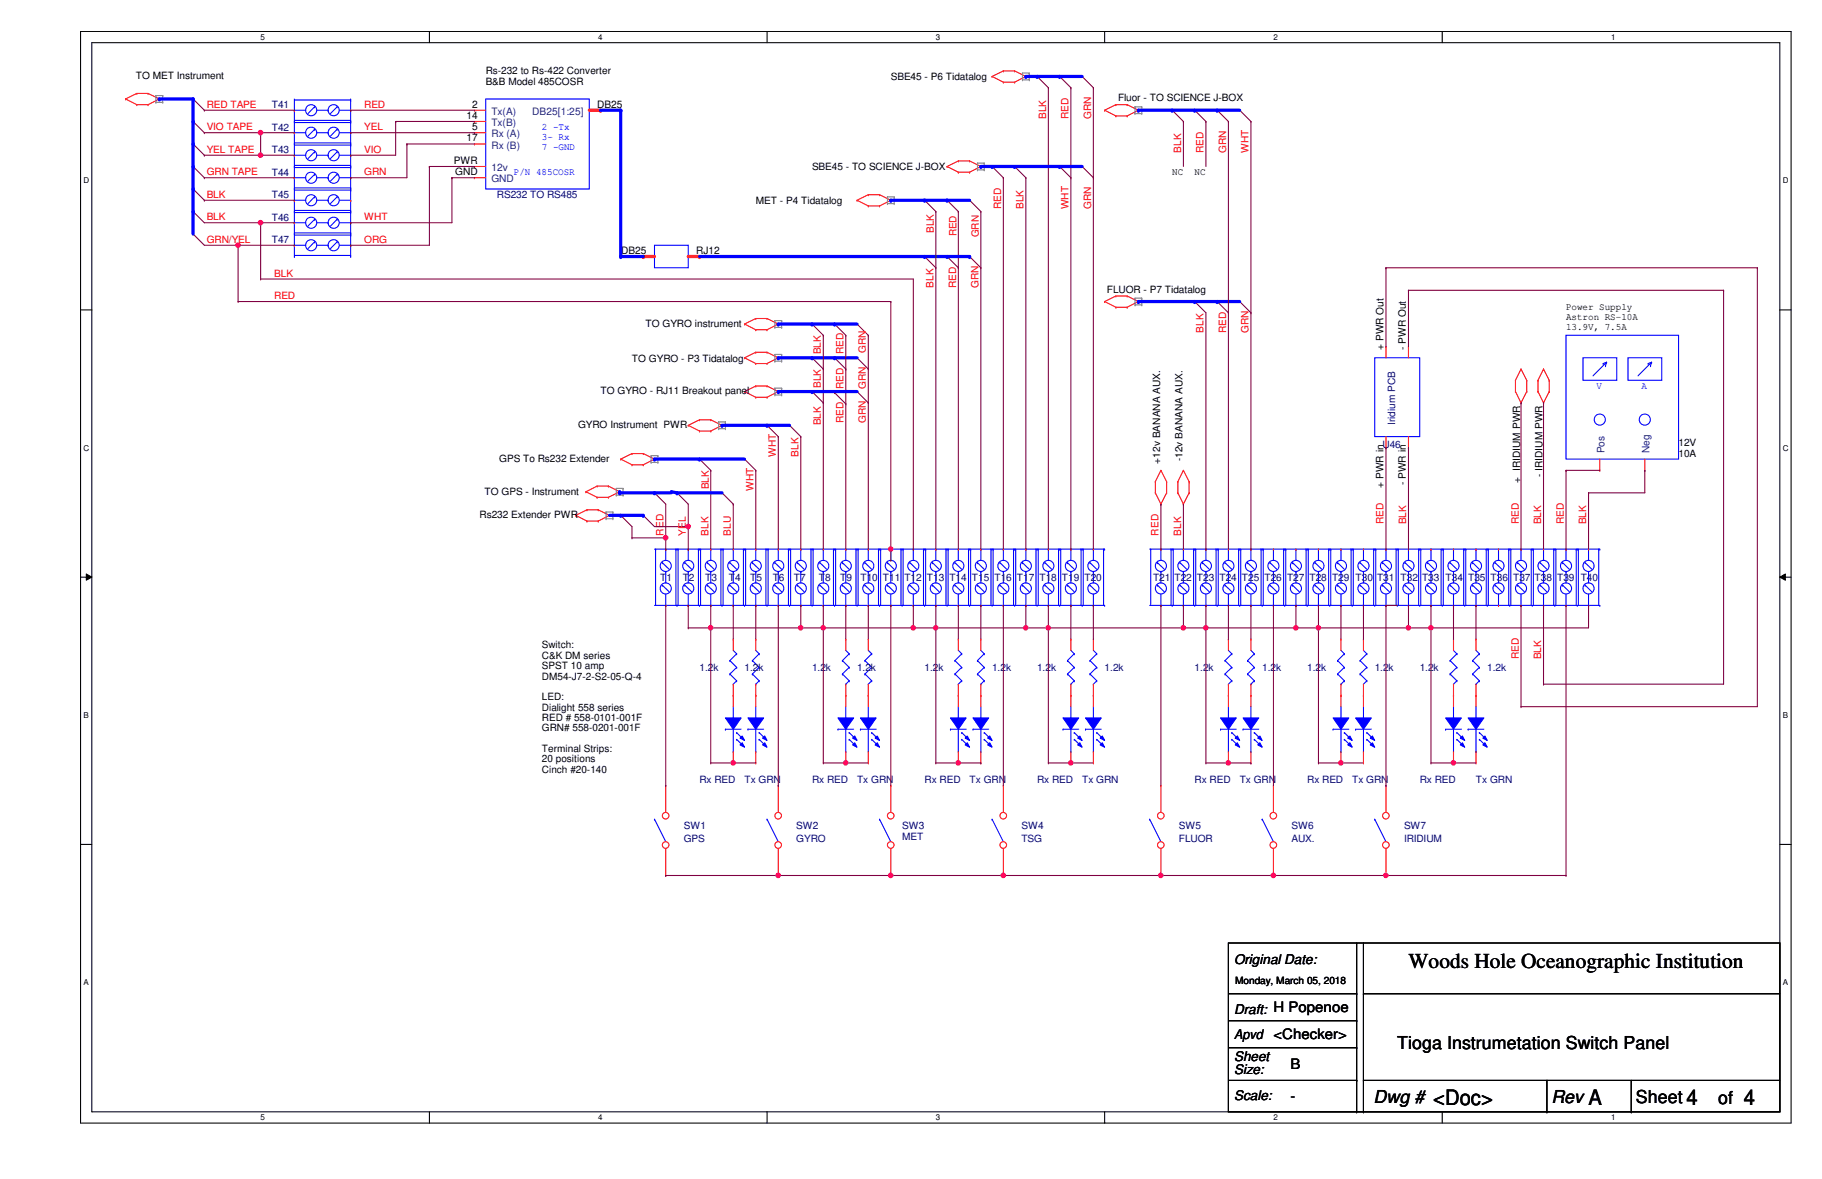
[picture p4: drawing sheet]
<svg xmlns="http://www.w3.org/2000/svg" width="432mm" height="279mm" viewBox="0 0 432 279" stroke-linecap="round" stroke-linejoin="round" font-family="sans-serif">
<defs><g id="words">
<g font-size="5">
<text x="333.8" y="229.4">Woods Hole Oceanographic Institution</text>
<text x="339.7" y="261.8">&lt;Doc&gt;</text>
<text x="376.5" y="261.8">A</text>
<text x="399.7" y="261.8">4</text>
<text x="413.3" y="261.8">4</text>
</g>
<g font-size="4.2">
<text x="331.1" y="248.6">Tioga Instrumetation Switch Panel</text>
<text x="325.5" y="261.4">Dwg #</text>
<text x="367.7" y="261.4">Rev</text>
<text x="387.7" y="261.4">Sheet</text>
<text x="407.2" y="261.7">of</text>
</g>
<g font-size="3.4">
<text x="305.8" y="253.2">B</text>
<text x="305.8" y="261">-</text>
</g>
<g font-size="3.2">
<text x="292.5" y="228.4">Original Date:</text>
<text x="292.5" y="240.2">Draft: H Popenoe</text>
<text x="292.5" y="251.4">Sheet</text>
<text x="292.5" y="246.3">Apvd &lt;Checker&gt;</text>
<text x="292.5" y="254.6">Size:</text>
<text x="292.5" y="260.7">Scale:</text>
</g>
<g font-size="2.4">
<text x="115.1" y="17.7">Rs-232 to Rs-422 Converter</text>
<text x="32.2" y="18.7">TO MET Instrument</text>
<text x="115.1" y="20.1">B&amp;B Model 485COSR</text>
<text x="211.1" y="19">SBE45 - P6 Tidatalog</text>
<text x="110.5" y="28.2">14</text>
<text x="111.9" y="25.5">2</text>
<text x="141.5" y="25.5">DB25</text>
<text x="265" y="24">Fluor - TO SCIENCE J-BOX</text>
<text x="110.5" y="33.5">17</text>
<text x="111.9" y="30.9">5</text>
<text x="107.5" y="38.9">PWR</text>
<text x="107.9" y="41.5">GND</text>
<text x="192.4" y="40.3">SBE45 - TO SCIENCE J-BOX</text>
<text x="277.8" y="41.4">NC</text>
<text x="283.1" y="41.4">NC</text>
<text x="179.1" y="48.3">MET - P4 Tidatalog</text>
<text x="147.2" y="60.2">DB25</text>
<text x="165" y="60.2">RJ12</text>
<text x="262.3" y="69.4">FLUOR - P7 Tidatalog</text>
<text x="153" y="77.4">TO GYRO instrument</text>
<text x="371.1" y="73.4">Power Supply</text>
<text x="371.1" y="75.7">Astron RS-10A</text>
<text x="327.9" y="82.9" transform="rotate(-90 327.9 82.9)">+ PWR Out</text>
<text x="333.2" y="82.9" transform="rotate(-90 333.2 82.9)">- PWR Out</text>
<text x="371.1" y="78.1">13.9V, 7.5A</text>
<text x="149.8" y="85.7">TO GYRO - P3 Tidatalog</text>
<text x="142.3" y="93.4">TO GYRO - RJ11 Breakout panel</text>
<text x="137" y="101.4">GYRO Instrument PWR</text>
<text x="397.8" y="105.7">12V</text>
<text x="118.3" y="109.4">GPS To Rs232 Extender</text>
<text x="274.9" y="109.9" transform="rotate(-90 274.9 109.9)">+12v BANANA AUX.</text>
<text x="280.2" y="109.3" transform="rotate(-90 280.2 109.3)">-12v BANANA AUX.</text>
<text x="365.6" y="113.1" transform="rotate(-90 365.6 113.1)">- IRIDIUM PWR</text>
<text x="397.8" y="108.3">10A</text>
<text x="114.9" y="117.4">TO GPS - Instrument</text>
<text x="327.9" y="115.6" transform="rotate(-90 327.9 115.6)">+ PWR in</text>
<text x="333.2" y="115" transform="rotate(-90 333.2 115)">- PWR in</text>
<text x="360.3" y="114.4" transform="rotate(-90 360.3 114.4)">+ IRIDIUM PWR</text>
<text x="113.7" y="122.7">Rs232 Extender PWR</text>
<text x="128.4" y="153.7">Switch:</text>
<text x="128.4" y="156.1">C&amp;K DM series</text>
<text x="128.4" y="158.6">SPST 10 amp</text>
<text x="128.4" y="161">DM54-J7-2-S2-05-Q-4</text>
<text x="128.4" y="165.9">LED:</text>
<text x="128.4" y="168.4">Dialight 558 series</text>
<text x="128.4" y="170.9">RED # 558-0101-001F</text>
<text x="128.4" y="173.3">GRN# 558-0201-001F</text>
<text x="128.4" y="178.2">Terminal Strips:</text>
<text x="128.4" y="180.7">20 positions</text>
<text x="128.4" y="183.1">Cinch #20-140</text>
<text x="292.7" y="233.1">Monday, March 05, 2018</text>
</g>
<g font-size="2.4" fill="#f00">
<text x="49" y="25.6">RED TAPE</text>
<text x="86.3" y="25.6">RED</text>
<text x="247.9" y="28.2" transform="rotate(-90 247.9 28.2)">BLK</text>
<text x="253.2" y="28.2" transform="rotate(-90 253.2 28.2)">RED</text>
<text x="258.6" y="28.2" transform="rotate(-90 258.6 28.2)">GRN</text>
<text x="49" y="30.9">VIO TAPE</text>
<text x="86.3" y="30.9">YEL</text>
<text x="49" y="41.6">GRN TAPE</text>
<text x="49" y="36.2">YEL TAPE</text>
<text x="86.3" y="36.2">VIO</text>
<text x="86.3" y="41.6">GRN</text>
<text x="279.9" y="36.2" transform="rotate(-90 279.9 36.2)">BLK</text>
<text x="285.2" y="36.2" transform="rotate(-90 285.2 36.2)">RED</text>
<text x="290.6" y="36.2" transform="rotate(-90 290.6 36.2)">GRN</text>
<text x="295.9" y="36.2" transform="rotate(-90 295.9 36.2)">WHT</text>
<text x="49" y="46.9">BLK</text>
<text x="49" y="52.2">BLK</text>
<text x="86.3" y="52.2">WHT</text>
<text x="237.2" y="49.6" transform="rotate(-90 237.2 49.6)">RED</text>
<text x="242.6" y="49.6" transform="rotate(-90 242.6 49.6)">BLK</text>
<text x="253.2" y="49.6" transform="rotate(-90 253.2 49.6)">WHT</text>
<text x="258.6" y="49.6" transform="rotate(-90 258.6 49.6)">GRN</text>
<text x="49" y="57.6">GRN/YEL</text>
<text x="86.3" y="57.6">ORG</text>
<text x="221.3" y="55.2" transform="rotate(-90 221.3 55.2)">BLK</text>
<text x="226.7" y="56" transform="rotate(-90 226.7 56)">RED</text>
<text x="232" y="56.3" transform="rotate(-90 232 56.3)">GRN</text>
<text x="65" y="65.6">BLK</text>
<text x="65" y="70.9">RED</text>
<text x="221.2" y="68.2" transform="rotate(-90 221.2 68.2)">BLK</text>
<text x="226.6" y="68.2" transform="rotate(-90 226.6 68.2)">RED</text>
<text x="231.9" y="68.2" transform="rotate(-90 231.9 68.2)">GRN</text>
<text x="194.6" y="84" transform="rotate(-90 194.6 84)">BLK</text>
<text x="199.9" y="84" transform="rotate(-90 199.9 84)">RED</text>
<text x="205.2" y="83.7" transform="rotate(-90 205.2 83.7)">GRN</text>
<text x="285.2" y="78.9" transform="rotate(-90 285.2 78.9)">BLK</text>
<text x="290.6" y="78.9" transform="rotate(-90 290.6 78.9)">RED</text>
<text x="295.9" y="78.9" transform="rotate(-90 295.9 78.9)">GRN</text>
<text x="194.6" y="92" transform="rotate(-90 194.6 92)">BLK</text>
<text x="199.9" y="92.2" transform="rotate(-90 199.9 92.2)">RED</text>
<text x="205.2" y="92.2" transform="rotate(-90 205.2 92.2)">GRN</text>
<text x="194.6" y="100.8" transform="rotate(-90 194.6 100.8)">BLK</text>
<text x="199.9" y="100.2" transform="rotate(-90 199.9 100.2)">RED</text>
<text x="205.2" y="100.2" transform="rotate(-90 205.2 100.2)">GRN</text>
<text x="183.9" y="108.2" transform="rotate(-90 183.9 108.2)">WHT</text>
<text x="189.2" y="108.2" transform="rotate(-90 189.2 108.2)">BLK</text>
<text x="168" y="116" transform="rotate(-90 168 116)">BLK</text>
<text x="178.6" y="116.2" transform="rotate(-90 178.6 116.2)">WHT</text>
<text x="327.9" y="124.2" transform="rotate(-90 327.9 124.2)">RED</text>
<text x="333.2" y="124.2" transform="rotate(-90 333.2 124.2)">BLK</text>
<text x="359.9" y="124.2" transform="rotate(-90 359.9 124.2)">RED</text>
<text x="365.3" y="124.2" transform="rotate(-90 365.3 124.2)">BLK</text>
<text x="370.6" y="124.2" transform="rotate(-90 370.6 124.2)">RED</text>
<text x="375.9" y="124.2" transform="rotate(-90 375.9 124.2)">BLK</text>
<text x="157.2" y="126.9" transform="rotate(-90 157.2 126.9)">RED</text>
<text x="162.6" y="126.9" transform="rotate(-90 162.6 126.9)">YEL</text>
<text x="167.9" y="126.9" transform="rotate(-90 167.9 126.9)">BLK</text>
<text x="173.2" y="126.9" transform="rotate(-90 173.2 126.9)">BLU</text>
<text x="274.6" y="126.9" transform="rotate(-90 274.6 126.9)">RED</text>
<text x="279.9" y="126.9" transform="rotate(-90 279.9 126.9)">BLK</text>
<text x="359.9" y="156.3" transform="rotate(-90 359.9 156.3)">RED</text>
<text x="365.3" y="156.3" transform="rotate(-90 365.3 156.3)">BLK</text>
</g>
<g font-size="2.4" fill="#000080">
<text x="64.4" y="25.7">T41</text>
<text x="64.4" y="31">T42</text>
<text x="64.4" y="36.3">T43</text>
<text x="64.4" y="41.7">T44</text>
<text x="64.4" y="47">T45</text>
<text x="117.8" y="47">RS232 TO RS485</text>
<text x="64.4" y="52.3">T46</text>
<text x="64.4" y="57.7">T47</text>
<text x="330.7" y="100.8" transform="rotate(-90 330.7 100.8)">Iridium PCB</text>
<text x="327.7" y="106.2">U46</text>
<text x="156.5" y="137.7">T1</text>
<text x="161.8" y="137.7">T2</text>
<text x="167.1" y="137.7">T3</text>
<text x="172.7" y="137.7">T4</text>
<text x="177.8" y="137.7">T5</text>
<text x="183.1" y="137.7">T6</text>
<text x="188.2" y="137.7">T7</text>
<text x="194.1" y="137.7">T8</text>
<text x="199.1" y="137.7">T9</text>
<text x="203.9" y="137.7">T10</text>
<text x="209.3" y="137.7">T11</text>
<text x="214.3" y="137.7">T12</text>
<text x="219.7" y="137.7">T13</text>
<text x="225" y="137.7">T14</text>
<text x="230.3" y="137.7">T15</text>
<text x="235.7" y="137.7">T16</text>
<text x="241" y="137.7">T17</text>
<text x="246.3" y="137.7">T18</text>
<text x="251.7" y="137.7">T19</text>
<text x="257" y="137.7">T20</text>
<text x="273.3" y="137.7">T21</text>
<text x="278.3" y="137.7">T22</text>
<text x="283.7" y="137.7">T23</text>
<text x="289" y="137.7">T24</text>
<text x="294.3" y="137.7">T25</text>
<text x="299.7" y="137.7">T26</text>
<text x="305" y="137.7">T27</text>
<text x="310.3" y="137.7">T28</text>
<text x="315.7" y="137.7">T29</text>
<text x="321.3" y="137.7">T30</text>
<text x="326.3" y="137.7">T31</text>
<text x="331.9" y="137.7">T32</text>
<text x="337" y="137.7">T33</text>
<text x="342.6" y="137.7">T34</text>
<text x="347.9" y="137.7">T35</text>
<text x="353.3" y="137.7">T36</text>
<text x="358.6" y="137.7">T37</text>
<text x="363.7" y="137.7">T38</text>
<text x="369" y="137.7">T39</text>
<text x="374.6" y="137.7">T40</text>
<text x="165.8" y="159">1.2k</text>
<text x="176.4" y="159">1.2k</text>
<text x="192.4" y="159">1.2k</text>
<text x="203.1" y="159">1.2k</text>
<text x="219.1" y="159">1.2k</text>
<text x="235.1" y="159">1.2k</text>
<text x="245.8" y="159">1.2k</text>
<text x="261.8" y="159">1.2k</text>
<text x="283.1" y="159">1.2k</text>
<text x="299.1" y="159">1.2k</text>
<text x="309.8" y="159">1.2k</text>
<text x="325.8" y="159">1.2k</text>
<text x="336.5" y="159">1.2k</text>
<text x="352.5" y="159">1.2k</text>
<text x="165.8" y="185.7">Rx RED</text>
<text x="176.4" y="185.7">Tx GRN</text>
<text x="192.4" y="185.7">Rx RED</text>
<text x="203.1" y="185.7">Tx GRN</text>
<text x="219.1" y="185.7">Rx RED</text>
<text x="229.8" y="185.7">Tx GRN</text>
<text x="245.8" y="185.7">Rx RED</text>
<text x="256.5" y="185.7">Tx GRN</text>
<text x="283.1" y="185.7">Rx RED</text>
<text x="293.8" y="185.7">Tx GRN</text>
<text x="309.8" y="185.7">Rx RED</text>
<text x="320.5" y="185.7">Tx GRN</text>
<text x="336.5" y="185.7">Rx RED</text>
<text x="349.8" y="185.7">Tx GRN</text>
<text x="162.1" y="196.3">SW1</text>
<text x="188.7" y="196.3">SW2</text>
<text x="213.8" y="196.3">SW3</text>
<text x="242.1" y="196.3">SW4</text>
<text x="279.4" y="196.3">SW5</text>
<text x="306.1" y="196.3">SW6</text>
<text x="332.7" y="196.3">SW7</text>
<text x="162.1" y="199.6">GPS</text>
<text x="188.7" y="199.6">GYRO</text>
<text x="213.8" y="199">MET</text>
<text x="242.1" y="199.6">TSG</text>
<text x="279.4" y="199.6">FLUOR</text>
<text x="306.1" y="199.6">AUX.</text>
<text x="332.7" y="199.6">IRIDIUM</text>
</g>
<g font-size="2.4" fill="#004080">
<text x="116.5" y="27.2">Tx(A)</text>
<text x="116.5" y="29.9">Tx(B)</text>
<text x="126.2" y="27.2">DB25[1:25]</text>
<text x="116.5" y="32.6">Rx (A)</text>
<text x="116.5" y="35.2">Rx (B)</text>
<text x="116.5" y="40.6">12v</text>
<text x="116.5" y="43.2">GND</text>
<text x="380.3" y="107.4" transform="rotate(-90 380.3 107.4)">Pos</text>
<text x="390.9" y="107.4" transform="rotate(-90 390.9 107.4)">Neg</text>
</g>
<g font-size="2.4" fill="#00f">
<text x="128.4" y="30.7">2 -Tx</text>
<text x="128.4" y="33.1">3- Rx</text>
<text x="128.4" y="35.4">7 -GND</text>
<text x="121.8" y="41.4">P/N 485COSR</text>
<text x="378.3" y="92.3">V</text>
<text x="389" y="92.3">A</text>
</g>
<g font-size="1.9">
<text x="61.8" y="9.4">5</text>
<text x="141.8" y="9.4">4</text>
<text x="221.8" y="9.4">3</text>
<text x="301.8" y="9.4">2</text>
<text x="381.8" y="9.4">1</text>
<text x="19.8" y="43.5">D</text>
<text x="422.5" y="43.5">D</text>
<text x="19.8" y="106.8">C</text>
<text x="422.5" y="106.8">C</text>
<text x="19.8" y="170.1">B</text>
<text x="422.5" y="170.1">B</text>
<text x="19.8" y="233.5">A</text>
<text x="422.5" y="233.5">A</text>
<text x="61.8" y="265.5">5</text>
<text x="141.8" y="265.5">4</text>
<text x="221.8" y="265.5">3</text>
<text x="301.8" y="265.5">2</text>
<text x="381.8" y="265.5">1</text>
</g>
</g></defs>
<path d="M19.1 7.5h405.4v258.6h-405.4zM21.8 10.1h400v253.4h-400z" fill="none" stroke="#000" stroke-width=".25"/>
<g fill="#fff">
<path d="M61.8 7.7h1v2.2h-1z"/>
<path d="M61.8 263.8h1v2.1h-1z"/>
</g>
<path d="M101.8 7.5v2.6M101.8 263.5v2.6" fill="none" stroke="#000" stroke-width=".25"/>
<g fill="#fff">
<path d="M141.8 7.7h1v2.2h-1z"/>
<path d="M141.8 263.8h1v2.1h-1z"/>
</g>
<path d="M181.8 7.5v2.6M181.8 263.5v2.6" fill="none" stroke="#000" stroke-width=".25"/>
<g fill="#fff">
<path d="M221.8 7.7h1v2.2h-1z"/>
<path d="M221.8 263.8h1v2.1h-1z"/>
</g>
<path d="M261.8 7.5v2.6M261.8 263.5v2.6" fill="none" stroke="#000" stroke-width=".25"/>
<g fill="#fff">
<path d="M301.8 7.7h1v2.2h-1z"/>
<path d="M301.8 263.8h1v2.1h-1z"/>
</g>
<path d="M341.8 7.5v2.6M341.8 263.5v2.6" fill="none" stroke="#000" stroke-width=".25"/>
<g fill="#fff">
<path d="M381.8 7.7h1v2.2h-1z"/>
<path d="M381.8 263.8h1v2.1h-1z"/>
<path d="M19.8 41.8h1.3v2.1h-1.3z"/>
<path d="M422.5 41.8h1.3v2.1h-1.3z"/>
<path d="M19.8 105.1h1.3v2.1h-1.3z"/>
<path d="M422.5 105.1h1.3v2.1h-1.3z"/>
</g>
<path d="M19.1 73.4h2.7M421.8 73.4h2.7" fill="none" stroke="#000" stroke-width=".25"/>
<g fill="#fff">
<path d="M19.8 168.4h1.2v2.2h-1.2z"/>
<path d="M422.5 168.4h1.2v2.2h-1.2z"/>
</g>
<path d="M19.1 136.8h2.7M421.8 136.8h2.7" fill="none" stroke="#000" stroke-width=".25"/>
<path d="M20.4 136l1.4 .8-1.4 .7zM421.8 136.8l1.3-.8v1.5z" fill="#000"/>
<path d="M20.4 136l1.4 .8-1.4 .7zM421.8 136.8l1.3-.8v1.5z" fill="none" stroke="#000" stroke-width=".24"/>
<g fill="#fff">
<path d="M19.8 231.8h1.2v2.1h-1.2z"/>
<path d="M422.5 231.8h1.2v2.1h-1.2z"/>
</g>
<g fill="none" stroke="#000" stroke-width=".25">
<path d="M19.1 200.1h2.7M421.8 200.1h2.7M291.1 223.5h130.7v40h-130.7zM291.1 235.5h30.4M321.5 235.5h.1M321.5 223.5v40M323.1 235.5h.1M323.1 235.5h98.7M323.1 223.5v40M291.1 241.9h30.4M291.1 248.3h30.4M291.1 256h30.4"/>
<path d="M321.5 241.9h.1M321.5 248.3h.1M321.5 256h.1M323.1 256h.1M323.1 256h98.7M366.6 256v7.5M386.6 256v7.5M321.5 263.5h.1M323.1 263.5h.1M366.6 263.5h.1M386.6 263.5h.1"/>
</g>
<g fill="none" stroke="#f00" stroke-width=".25">
<path d="M235.1 18.1h.1M235.1 18.1l2.7 1.4M237.8 16.8h.1M237.8 19.5h.1M237.8 16.8h2.7M237.8 16.8l-2.7 1.3M237.8 19.5h2.7M240.5 16.8h.1M240.5 19.5h.1M240.5 16.8l2.6 1.3M243.1 18.1h.1M243.1 18.1l-2.6 1.4"/>
<path d="M29.8 23.5h.1M29.8 23.5l2.6 1.3M32.4 24.8h.1M32.4 22.1h.1M32.4 24.8h2.7M32.4 22.1l-2.6 1.4M32.4 22.1h2.7M35.1 24.8h.1M35.1 22.1h.1M35.1 22.1l2.7 1.4M37.8 23.5h.1M37.8 23.5l-2.7 1.3"/>
<path d="M224.5 39.5h.1M224.5 39.5l2.6 1.3M227.1 38.1h.1M227.1 38.1h2.7M227.1 38.1l-2.6 1.4M229.8 38.1h.1M229.8 38.1l2.7 1.4M232.5 39.5h.1M232.5 39.5l-2.7 1.3M261.8 26.1h.1M261.8 26.1l2.7 1.4M264.5 27.5h.1"/>
<path d="M264.5 24.8h.1M264.5 24.8h2.6M264.5 27.5h2.6M264.5 24.8l-2.7 1.3M267.1 27.5h.1M267.1 24.8h.1M267.1 24.8l2.7 1.3M269.8 26.1h.1M269.8 26.1l-2.7 1.4M203.1 47.5h.1M203.1 47.5l2.7 1.3M205.8 46.1h.1"/>
<path d="M205.8 48.8h.1M205.8 46.1h2.6M205.8 46.1l-2.7 1.4M205.8 48.8h2.6M208.4 46.1h.1M208.4 48.8h.1M208.4 46.1l2.7 1.4M211.1 47.5h.1M211.1 47.5l-2.7 1.3M227.1 40.8h.1M227.1 40.8h2.7M229.8 40.8h.1"/>
<path d="M176.4 76.8h.1M176.4 76.8l2.7 1.3M179.1 78.1h.1M179.1 75.5h.1M179.1 78.1h2.7M179.1 75.5l-2.7 1.3M179.1 75.5h2.7M181.8 78.1h.1M181.8 75.5h.1M181.8 75.5l2.6 1.3M184.4 76.8h.1M184.4 76.8l-2.6 1.3"/>
<path d="M261.8 71.5h.1M261.8 71.5l2.7 1.3M264.5 72.8h.1M264.5 70.1h.1M264.5 72.8h2.6M264.5 70.1l-2.7 1.4M264.5 70.1h2.6M267.1 72.8h.1M267.1 70.1h.1M267.1 70.1l2.7 1.4M269.8 71.5h.1M269.8 71.5l-2.7 1.3"/>
<path d="M165.8 99.5h.1M165.8 99.5l-2.7 1.3M165.8 99.5h2.6M168.4 99.5h.1M168.4 99.5l2.7 1.3M176.4 92.8h.1M176.4 84.8h.1M176.4 92.8l2.7 1.3M176.4 84.8l2.7 1.3M179.1 94.1h.1M179.1 91.5h.1M179.1 86.1h.1"/>
<path d="M179.1 83.5h.1M179.1 94.1h2.7M179.1 91.5l-2.7 1.3M179.1 91.5h2.7M179.1 86.1h2.7M179.1 83.5l-2.7 1.3M179.1 83.5h2.7M181.8 94.1h.1M181.8 91.5h.1M181.8 86.1h.1M181.8 83.5h.1M181.8 91.5l2.6 1.3"/>
<path d="M181.8 83.5l2.6 1.3M184.4 92.8h.1M184.4 84.8h.1M184.4 92.8l-2.6 1.3M184.4 84.8l-2.6 1.3M359.2 92.8h.1M359.2 90.1h.1M359.2 92.8l1.3 2.7M359.2 90.1v2.7M360.5 87.5h.1M360.5 95.5h.1M360.5 87.5l-1.3 2.6"/>
<path d="M360.5 87.5l1.3 2.6M361.8 90.1h.1M361.8 92.8h.1M361.8 90.1v2.7M361.8 92.8l-1.3 2.7M364.5 92.8h.1M364.5 90.1h.1M364.5 92.8l1.3 2.7M364.5 90.1v2.7M365.8 87.5h.1M365.8 95.5h.1M365.8 87.5l-1.3 2.6"/>
<path d="M365.8 87.5l1.4 2.6M367.2 90.1h.1M367.2 92.8h.1M367.2 90.1v2.7M367.2 92.8l-1.4 2.7M138.9 116.5h.1M138.9 116.5l2.6 1.4M141.5 115.2h.1M141.5 117.9h.1M141.5 115.2h2.7M141.5 115.2l-2.6 1.3M141.5 117.9h2.7"/>
<path d="M144.2 115.2h.1M144.2 117.9h.1M144.2 115.2l2.7 1.3M146.9 116.5h.1M146.9 116.5l-2.7 1.4M147.1 108.8h.1M147.1 108.8l2.7 1.4M149.8 110.2h.1M149.8 107.5h.1M149.8 110.2h2.6M149.8 107.5l-2.7 1.3M149.8 107.5h2.6"/>
<path d="M152.4 110.2h.1M152.4 107.5h.1M152.4 107.5l2.7 1.3M155.1 108.8h.1M155.1 108.8l-2.7 1.4M163.1 100.8h.1M163.1 100.8l2.7 1.3M165.8 102.1h.1M165.8 102.1h2.6M168.4 102.1h.1M171.1 100.8h.1M171.1 100.8l-2.7 1.3"/>
<path d="M273.8 116.8h.1M273.8 114.1h.1M273.8 116.8l1.3 2.7M273.8 114.1v2.7M275.1 111.5h.1M275.1 119.5h.1M275.1 111.5l-1.3 2.6M275.1 111.5l1.4 2.6M276.5 114.1h.1M276.5 116.8h.1M276.5 114.1v2.7M276.5 116.8l-1.4 2.7"/>
<path d="M279.1 116.8h.1M279.1 114.1h.1M279.1 116.8l1.4 2.7M279.1 114.1v2.7M280.5 111.5h.1M280.5 119.5h.1M280.5 111.5l-1.4 2.6M280.5 111.5l1.3 2.6M281.8 114.1h.1M281.8 116.8h.1M281.8 114.1v2.7M281.8 116.8l-1.3 2.7"/>
<path d="M136.4 122.1h.1M136.4 122.1l2.7 1.4M139.1 123.5h.1M139.1 120.8h.1M139.1 123.5h2.7M139.1 120.8l-2.7 1.3M139.1 120.8h2.7M141.8 123.5h.1M141.8 120.8h.1M141.8 120.8l2.6 1.3M144.4 122.1h.1M144.4 122.1l-2.6 1.4"/>
<path d="M179.1 151.5h.1M179.1 151.5v2.6M179.1 164.8h.1M179.1 162.1v2.7"/>
</g>
<g fill="none" stroke="#808080" stroke-width=".25">
<path d="M242.3 18.9h.1M242.3 17.3h.1M242.3 17.3h1.6M242.3 18.9h1.6M242.3 17.3v1.6M243.9 17.3h.1M243.9 18.9h.1M243.9 17.3v1.6M37 24.3h.1M37 22.6h.1M37 22.6h1.6M37 24.3h1.6"/>
<path d="M37 22.6v1.7M38.6 22.6h.1M38.6 24.3h.1M38.6 22.6v1.7M231.6 38.6h.1M231.6 38.6h1.7M231.6 38.6v1.7M233.3 38.6h.1M233.3 38.6v1.7M269 26.9h.1M269 25.3h.1M269 25.3h1.6"/>
<path d="M269 26.9h1.6M269 25.3v1.6M270.6 25.3h.1M270.6 26.9h.1M270.6 25.3v1.6M210.3 48.3h.1M210.3 46.7h.1M210.3 46.7h1.6M210.3 48.3h1.6M210.3 46.7v1.6M211.9 46.7h.1M211.9 48.3h.1"/>
<path d="M211.9 46.7v1.6M231.6 40.3h.1M231.6 40.3h1.7M233.3 40.3h.1M183.6 77.6h.1M183.6 76h.1M183.6 76v1.6M183.6 76h1.7M183.6 77.6h1.7M185.3 76h.1M185.3 77.6h.1M185.3 76v1.6"/>
<path d="M269 72.3h.1M269 70.7h.1M269 70.7v1.6M269 70.7h1.6M269 72.3h1.6M270.6 70.7h.1M270.6 72.3h.1M270.6 70.7v1.6M170.3 100h.1M170.3 100h1.6M170.3 100v1.6M171.9 100h.1"/>
<path d="M171.9 100v1.6M183.6 93.6h.1M183.6 92h.1M183.6 85.6h.1M183.6 84h.1M183.6 92h1.7M183.6 93.6h1.7M183.6 84v1.6M183.6 92v1.6M183.6 84h1.7M183.6 85.6h1.7M185.3 92h.1"/>
<path d="M185.3 93.6h.1M185.3 84h.1M185.3 85.6h.1M185.3 84v1.6M185.3 92v1.6M146.1 117.3h.1M146.1 115.7h.1M146.1 115.7h1.6M146.1 117.3h1.6M146.1 115.7v1.6M147.7 115.7h.1M147.7 117.3h.1"/>
<path d="M147.7 115.7v1.6M154.3 109.6h.1M154.3 108h.1M154.3 108h1.6M154.3 109.6h1.6M154.3 108v1.6M155.9 108h.1M155.9 109.6h.1M155.9 108v1.6M170.3 101.6h.1M170.3 101.6h1.6M171.9 101.6h.1"/>
<path d="M143.6 122.9h.1M143.6 121.3h.1M143.6 121.3h1.6M143.6 122.9h1.6M143.6 121.3v1.6M145.2 121.3h.1M145.2 122.9h.1M145.2 121.3v1.6"/>
</g>
<g fill="none" stroke="#800040" stroke-width=".25">
<path d="M245.8 18.1h.1M245.8 18.1l2.7 2.7M251.1 18.1h.1M251.1 18.1l2.7 2.7M256.5 18.1h.1M256.5 18.1l2.6 2.7M45.8 23.5h.1M45.8 39.5h.1M45.8 28.8h.1M45.8 34.1h.1M45.8 23.5l2.6 2.6M45.8 39.5l2.6 2.6"/>
<path d="M45.8 28.8l2.6 2.7M45.8 34.1l2.6 2.7M235.1 39.5h.1M235.1 39.5l2.7 2.6M240.5 39.5h.1M240.5 39.5l2.6 2.6M251.1 39.5h.1M251.1 39.5l2.7 2.6M256.5 39.5h.1M256.5 39.5l2.6 2.6M277.8 26.1h.1M277.8 26.1l2.7 2.7"/>
<path d="M283.1 26.1h.1M283.1 26.1l2.7 2.7M288.5 26.1h.1M288.5 26.1l2.6 2.7M293.8 26.1h.1M293.8 26.1l2.7 2.7M45.8 50.1h.1M45.8 55.5h.1M45.8 44.8h.1M45.8 50.1l2.6 2.7M45.8 55.5l2.6 2.6M45.8 44.8l2.6 2.7"/>
<path d="M219.1 47.5h.1M219.1 47.5l2.7 2.6M224.5 47.5h.1M224.5 47.5l2.6 2.6M229.8 47.5h.1M229.8 47.5l2.7 2.6M192.4 76.8h.1M192.4 76.8l2.7 2.7M197.8 76.8h.1M197.8 76.8l2.6 2.7M203.1 76.8h.1M203.1 76.8l2.7 2.7"/>
<path d="M219.1 60.8h.1M219.1 60.8l2.7 2.7M224.5 60.8h.1M224.5 60.8l2.6 2.7M229.8 60.8h.1M229.8 60.8l2.7 2.7M283.1 71.5h.1M283.1 71.5l2.7 2.6M288.5 71.5h.1M288.5 71.5l2.6 2.6M293.8 71.5h.1M293.8 71.5l2.7 2.6"/>
<path d="M192.4 84.8h.1M192.4 92.8h.1M192.4 84.8l2.7 2.7M192.4 92.8l2.7 2.7M197.8 84.8h.1M197.8 93h.1M197.8 84.8l2.6 2.7M197.8 93l2.6 2.7M203.1 92.8h.1M203.1 84.8h.1M203.1 92.8l2.7 2.7M203.1 84.8l2.7 2.7"/>
<path d="M155.1 116.8h.1M155.1 116.8l2.7 2.7M160.4 116.8h.1M160.4 116.8l2.7 2.7M165.8 108.8h.1M165.8 108.8l2.6 2.7M171.1 116.8h.1M171.1 116.8l2.7 2.7M176.4 108.8h.1M176.4 108.8l2.7 2.7M181.8 100.8h.1M181.8 100.8l2.6 2.7"/>
<path d="M187.1 100.8h.1M187.1 100.8l2.7 2.7M147.1 122.1h.1M147.1 122.1l2.7 2.7M152.4 122.1h.1M152.4 122.1l2.7 2.7"/>
</g>
<g fill="none" stroke="#00f" stroke-width=".25">
<path d="M178.3 156.5h.1M178.3 159.7h.1M178.3 156.5l1.6 1.7M178.3 159.7l1.6 1.6M179.1 154.1l.8 .8M179.9 154.9h.1M179.9 158.2h.1M179.9 154.9l-1.6 1.6M179.9 158.2l-1.6 1.5M179.1 162.1h.1M179.9 161.3h.1M179.9 161.3l-.8 .8"/>
<path d="M325.8 194.1h.1M325.8 194.1l2.7 5.4"/>
</g>
<circle cx="328.4" cy="200.2" r=".78" fill="#fff"/>
<g fill="none" stroke="#f00" stroke-width=".25">
<path d="M328.5 207.5h.1M328.5 201.1v6.4"/>
<circle cx="328.4" cy="200.2" r=".78"/>
</g>
<circle cx="328.4" cy="193.3" r=".78" fill="#fff"/>
<g fill="none" stroke="#f00" stroke-width=".25">
<path d="M184.4 130.1h.1M221.8 130.1h.1M227.1 130.1h.1M291.1 130.1h.1M344.5 130.1h.1M173.8 151.5h.1M173.8 151.5v2.6M184.4 143.5h.1M221.8 143.5h.1M227.1 143.5h.1M227.1 151.5h.1M227.1 151.5v2.6"/>
<path d="M253.8 151.5h.1M253.8 151.5v2.6M259.1 151.5h.1M259.1 151.5v2.6M291.1 143.5h.1M317.8 151.5h.1M317.8 151.5v2.6M323.1 151.5h.1M323.1 151.5v2.6M344.5 143.5h.1M173.8 164.8h.1M173.8 162.1v2.7"/>
<path d="M227.1 164.8h.1M227.1 162.1v2.7M253.8 164.8h.1M253.8 162.1v2.7M259.1 164.8h.1M259.1 162.1v2.7M317.8 164.8h.1M317.8 162.1v2.7M323.1 164.8h.1M323.1 162.1v2.7M328.5 186.1h.1M328.5 186.1v6.4"/>
<circle cx="328.4" cy="193.3" r=".78"/>
</g>
<g fill="none" stroke="#00f" stroke-width=".25">
<path d="M181.8 130.1h5.3M182 130.1h.1M182 130.1v13.4M183.6 138.7h.1M183.6 133.3h.1M183.6 138.7l1.7 1.5M183.6 133.3l1.7 1.6M184.4 135.5h.1M184.4 130.1h.1M184.4 130.1v2.7M184.4 135.5v2.6M186.9 130.1h.1"/>
<path d="M186.9 130.1v13.4M187.1 130.1h.1M219.1 130.1h10.7M219.4 130.1h.1M219.4 130.1v13.4M221 138.7h.1M221 133.3h.1M221 138.7l1.6 1.5M221 133.3l1.6 1.6M221.8 135.5h.1M221.8 130.1h.1M221.8 130.1v2.7"/>
<path d="M221.8 135.5v2.6M224.2 130.1h.1M224.2 130.1v13.4M224.5 130.1h.1M224.7 130.1h.1M224.7 130.1v13.4M226.3 138.7h.1M226.3 133.3h.1M226.3 138.7l1.6 1.5M226.3 133.3l1.6 1.6M227.1 135.5h.1M227.1 130.1h.1"/>
<path d="M227.1 130.1v2.7M227.1 135.5v2.6M229.5 130.1h.1M229.5 130.1v13.4M229.8 130.1h.1M288.5 130.1h5.3M288.7 130.1h.1M288.7 130.1v13.4M290.3 138.7h.1M290.3 133.3h.1M290.3 138.7l1.6 1.5M290.3 133.3l1.6 1.6"/>
<path d="M291.1 135.5h.1M291.1 130.1h.1M291.1 130.1v2.7M291.1 135.5v2.6M293.5 130.1h.1M293.5 130.1v13.4M293.8 130.1h.1M341.8 130.1h5.3M342.1 130.1h.1M342.1 130.1v13.4M343.7 138.7h.1M343.7 133.3h.1"/>
<path d="M343.7 138.7l1.6 1.5M343.7 133.3l1.6 1.6M344.5 135.5h.1M344.5 130.1h.1M344.5 130.1v2.7M344.5 135.5v2.6M346.9 130.1h.1M346.9 130.1v13.4M347.1 130.1h.1M173 156.5h.1M173 159.7h.1M173 156.5l1.6 1.7"/>
<path d="M173 159.7l1.6 1.6M173.8 154.1l.8 .8M174.6 154.9h.1M174.6 158.2h.1M174.6 154.9l-1.6 1.6M174.6 158.2l-1.6 1.5M181.8 143.5h5.3M184.4 143.5h.1M184.4 140.8v2.7M187.1 143.5h.1M219.1 143.5h10.7M221.8 143.5h.1"/>
<path d="M221.8 140.8v2.7M224.5 143.5h.1M226.3 156.5h.1M226.3 159.7h.1M226.3 156.5l1.6 1.7M226.3 159.7l1.6 1.6M227.1 143.5h.1M227.1 140.8v2.7M227.1 154.1l.8 .8M227.9 154.9h.1M227.9 158.2h.1M227.9 154.9l-1.6 1.6"/>
<path d="M227.9 158.2l-1.6 1.5M229.8 143.5h.1M253 156.5h.1M253 159.7h.1M253 156.5l1.6 1.7M253 159.7l1.6 1.6M253.8 154.1l.8 .8M254.6 154.9h.1M254.6 158.2h.1M254.6 154.9l-1.6 1.6M254.6 158.2l-1.6 1.5M258.3 156.5h.1"/>
<path d="M258.3 159.7h.1M258.3 156.5l1.6 1.7M258.3 159.7l1.6 1.6M259.1 154.1l.8 .8M259.9 154.9h.1M259.9 158.2h.1M259.9 154.9l-1.6 1.6M259.9 158.2l-1.6 1.5M288.5 143.5h5.3M291.1 143.5h.1M291.1 140.8v2.7M293.8 143.5h.1"/>
<path d="M317 156.5h.1M317 159.7h.1M317 156.5l1.6 1.7M317 159.7l1.6 1.6M317.8 154.1l.8 .8M318.6 154.9h.1M318.6 158.2h.1M318.6 154.9l-1.6 1.6M318.6 158.2l-1.6 1.5M322.3 156.5h.1M322.3 159.7h.1M322.3 156.5l1.6 1.7"/>
<path d="M322.3 159.7l1.6 1.6M323.1 154.1l.8 .8M323.9 154.9h.1M323.9 158.2h.1M323.9 154.9l-1.6 1.6M323.9 158.2l-1.6 1.5M341.8 143.5h5.3M344.5 143.5h.1M344.5 140.8v2.7M347.1 143.5h.1M173.8 162.1h.1M174.6 161.3h.1"/>
<path d="M174.6 161.3l-.8 .8M177.2 172.8h.1M177.2 172.8h3.8M179.1 170.1h.1M179.1 178.1h.1M179.1 167.5v2.6M179.1 172.8v5.3M227.1 162.1h.1M227.9 161.3h.1M227.9 161.3l-.8 .8M253.8 162.1h.1M254.6 161.3h.1"/>
<path d="M254.6 161.3l-.8 .8M259.1 162.1h.1M259.9 161.3h.1M259.9 161.3l-.8 .8M317.8 162.1h.1M318.6 161.3h.1M318.6 161.3l-.8 .8M323.1 162.1h.1M323.9 161.3h.1M323.9 161.3l-.8 .8"/>
<circle cx="184.4" cy="134.1" r="1.32"/>
<circle cx="184.4" cy="139.4" r="1.32"/>
<circle cx="221.8" cy="134.1" r="1.32"/>
<circle cx="221.8" cy="139.4" r="1.32"/>
<circle cx="227.1" cy="134.1" r="1.32"/>
<circle cx="227.1" cy="139.4" r="1.32"/>
<circle cx="291.1" cy="134.1" r="1.32"/>
<circle cx="291.1" cy="139.4" r="1.32"/>
<circle cx="344.5" cy="134.1" r="1.32"/>
<circle cx="344.5" cy="139.4" r="1.32"/>
</g>
<path d="M177.2 170.1h3.8l-1.9 2.7z" fill-rule="evenodd" fill="#00f"/>
<path d="M177.2 170.1h3.8l-1.9 2.7z" fill="none" stroke="#00f" stroke-width=".25"/>
<path d="M181.2 176l.6 1.1-1.1-.6z" fill-rule="evenodd" fill="#00f"/>
<path d="M181.2 176l.6 1.1-1.1-.6z" fill="none" stroke="#00f" stroke-width=".25"/>
<path d="M180.7 174.9l.5-.5 .6 1.1z" fill-rule="evenodd" fill="#00f"/>
<g fill="none" stroke="#00f" stroke-width=".25">
<path d="M240.5 130.1h5.3M240.7 130.1h.1M240.7 130.1v13.4M242.3 138.7h.1M242.3 133.3h.1M242.3 138.7l1.6 1.5M242.3 133.3l1.6 1.6M243.1 135.5h.1M243.1 130.1h.1M243.1 130.1v2.7M243.1 135.5v2.6M245.5 130.1h.1"/>
<path d="M245.5 130.1v13.4M245.8 130.1h.1M304.5 130.1h5.3M304.7 130.1h.1M304.7 130.1v13.4M306.3 138.7h.1M306.3 133.3h.1M306.3 138.7l1.6 1.5M306.3 133.3l1.6 1.6M307.1 135.5h.1M307.1 130.1h.1M307.1 130.1v2.7"/>
<path d="M307.1 135.5v2.6M309.5 130.1h.1M309.5 130.1v13.4M309.8 130.1h.1M231.6 156.5h.1M231.6 159.7h.1M231.6 156.5l1.7 1.7M231.6 159.7l1.7 1.6M232.5 154.1l.8 .8M233.3 154.9h.1M233.3 158.2h.1M233.3 154.9l-1.7 1.6"/>
<path d="M233.3 158.2l-1.7 1.5M240.5 143.5h5.3M243.1 143.5h.1M243.1 140.8v2.7M245.8 143.5h.1M304.5 143.5h5.3M307.1 143.5h.1M307.1 140.8v2.7M309.8 143.5h.1M179.9 173.6h.1M179.9 175.2h.1M179.9 173.6l1.6 1.6"/>
<path d="M179.9 175.2l1.6 1.6M180.7 174.9l.5-.5 .6 1.1zM232.5 162.1h.1M233.3 161.3h.1M233.3 161.3l-.8 .8M289.3 172.8h.1M289.3 172.8h3.7M291.1 170.1h.1M291.1 178.1h.1M291.1 167.5v2.6M291.1 172.8v5.3"/>
<circle cx="243.1" cy="134.1" r="1.32"/>
<circle cx="243.1" cy="139.4" r="1.32"/>
<circle cx="307.1" cy="134.1" r="1.32"/>
<circle cx="307.1" cy="139.4" r="1.32"/>
</g>
<path d="M243.1 130.1h.1M307.1 130.1h.1M232.5 151.5h.1M232.5 151.5v2.6M243.1 143.5h.1M307.1 143.5h.1M179.1 164.8h.1M179.1 164.8v2.7M179.1 178.1v2.7M232.5 164.8h.1M232.5 162.1v2.7M179.1 180.8h.1" fill="none" stroke="#f00" stroke-width=".25"/>
<path d="M289.3 170.1h3.7l-1.9 2.7z" fill-rule="evenodd" fill="#00f"/>
<path d="M289.3 170.1h3.7l-1.9 2.7z" fill="none" stroke="#00f" stroke-width=".25"/>
<path d="M293.2 176l.6 1.1-1.1-.6z" fill-rule="evenodd" fill="#00f"/>
<path d="M293.2 176l.6 1.1-1.1-.6z" fill="none" stroke="#00f" stroke-width=".25"/>
<path d="M292.7 174.9l.5-.5 .6 1.1z" fill-rule="evenodd" fill="#00f"/>
<path d="M171.9 172.8h.1M171.9 172.8h3.7M173.8 170.1h.1M173.8 178.1h.1M173.8 167.5v2.6M173.8 172.8v5.3M291.9 173.6h.1M291.9 175.2h.1M291.9 173.6l1.6 1.6M291.9 175.2l1.6 1.6M292.7 174.9l.5-.5 .6 1.1z" fill="none" stroke="#00f" stroke-width=".25"/>
<path d="M291.1 164.8h.1M291.1 164.8v2.7M291.1 178.1v2.7M291.1 180.8h.1" fill="none" stroke="#f00" stroke-width=".25"/>
<path d="M171.9 170.1h3.7l-1.8 2.7z" fill-rule="evenodd" fill="#00f"/>
<path d="M171.9 170.1h3.7l-1.8 2.7z" fill="none" stroke="#00f" stroke-width=".25"/>
<path d="M175.9 176l.5 1.1-1-.6z" fill-rule="evenodd" fill="#00f"/>
<path d="M175.9 176l.5 1.1-1-.6z" fill="none" stroke="#00f" stroke-width=".25"/>
<path d="M175.4 174.9l.5-.5 .5 1.1z" fill-rule="evenodd" fill="#00f"/>
<g fill="none" stroke="#00f" stroke-width=".25">
<path d="M69.8 36.8h.1M69.8 39.5h.1M69.8 36.8h2.6M69.8 34.4h13.3M69.8 39.2h13.3M69.8 34.1v5.4M74.5 36h.1M74.5 36l-1.5 1.6M75.1 36.8h2.7M77.8 36.8h.1M79.9 36h.1M79.9 36l-1.6 1.6"/>
<path d="M80.4 36.8h2.7M83.1 36.8h.1M83.1 34.4h.1M83.1 39.2h.1M83.1 39.5h.1M83.1 34.1v5.4M325.8 84.8h10.7v18.7h-10.7zM197.8 130.1h5.3M198 130.1h.1M198 130.1v13.4M199.6 138.7h.1M199.6 133.3h.1"/>
<path d="M199.6 138.7l1.7 1.5M199.6 133.3l1.7 1.6M200.4 135.5h.1M200.4 130.1h.1M200.4 130.1v2.7M200.4 135.5v2.6M202.9 130.1h.1M202.9 130.1v13.4M203.1 130.1h.1M357.8 130.1h5.3M358.1 130.1h.1M358.1 130.1v13.4"/>
<path d="M359.7 138.7h.1M359.7 133.3h.1M359.7 138.7l1.6 1.5M359.7 133.3l1.6 1.6M360.5 135.5h.1M360.5 130.1h.1M360.5 130.1v2.7M360.5 135.5v2.6M362.9 130.1h.1M362.9 130.1v13.4M363.1 130.1h.1M197.8 143.5h5.3"/>
<path d="M200.4 143.5h.1M200.4 140.8v2.7M203.1 143.5h.1M357.8 143.5h5.3M360.5 143.5h.1M360.5 140.8v2.7M363.1 143.5h.1M174.6 173.6h.1M174.6 175.2h.1M174.6 173.6l1.6 1.6M174.6 175.2l1.6 1.6M175.4 174.9l.5-.5 .5 1.1z"/>
<path d="M294.6 172.8h.1M294.6 172.8h3.7M296.5 170.1h.1M296.5 178.1h.1M296.5 167.5v2.6M296.5 172.8v5.3"/>
<circle cx="73.7" cy="36.8" r="1.32"/>
<circle cx="79.1" cy="36.8" r="1.32"/>
<circle cx="200.4" cy="134.1" r="1.32"/>
<circle cx="200.4" cy="139.4" r="1.32"/>
<circle cx="360.5" cy="134.1" r="1.32"/>
<circle cx="360.5" cy="139.4" r="1.32"/>
</g>
<g fill="none" stroke="#f00" stroke-width=".25">
<path d="M69.8 36.8h.1M83.1 36.8h.1M328.5 82.1h.1M328.5 82.1v2.7M333.8 82.1h.1M333.8 82.1v2.7M328.5 106.1h.1M328.5 103.5v2.6M333.8 106.1h.1M333.8 103.5v2.6M200.4 130.1h.1M360.5 130.1h.1"/>
<path d="M200.4 143.5h.1M360.5 143.5h.1M173.8 164.8h.1M173.8 164.8v2.7M173.8 178.1v2.7M173.8 180.8h.1"/>
</g>
<path d="M294.6 170.1h3.7l-1.8 2.7z" fill-rule="evenodd" fill="#00f"/>
<path d="M294.6 170.1h3.7l-1.8 2.7z" fill="none" stroke="#00f" stroke-width=".25"/>
<path d="M298.6 176l.5 1.1-1-.6z" fill-rule="evenodd" fill="#00f"/>
<path d="M298.6 176l.5 1.1-1-.6z" fill="none" stroke="#00f" stroke-width=".25"/>
<path d="M298.6 174.4l.5 1.1-1-.6z" fill-rule="evenodd" fill="#00f"/>
<g fill="none" stroke="#00f" stroke-width=".25">
<path d="M160.4 130.1h5.4M160.7 130.1h.1M160.7 130.1v13.4M162.3 138.7h.1M162.3 133.3h.1M162.3 138.7l1.6 1.5M162.3 133.3l1.6 1.6M163.1 135.5h.1M163.1 130.1h.1M163.1 130.1v2.7M163.1 135.5v2.6M165.5 130.1h.1"/>
<path d="M165.5 130.1v13.4M165.8 130.1h.1M320.5 130.1h5.3M320.7 130.1h.1M320.7 130.1v13.4M322.3 138.7h.1M322.3 133.3h.1M322.3 138.7l1.6 1.5M322.3 133.3l1.6 1.6M323.1 135.5h.1M323.1 130.1h.1M323.1 130.1v2.7"/>
<path d="M323.1 135.5v2.6M325.5 130.1h.1M325.5 130.1v13.4M325.8 130.1h.1M160.4 143.5h5.4M163.1 143.5h.1M163.1 140.8v2.7M165.8 143.5h.1M320.5 143.5h5.3M323.1 143.5h.1M323.1 140.8v2.7M325.8 143.5h.1"/>
<path d="M343.7 156.5h.1M343.7 159.7h.1M343.7 156.5l1.6 1.7M343.7 159.7l1.6 1.6M344.5 154.1l.8 .8M345.3 154.9h.1M345.3 158.2h.1M345.3 154.9l-1.6 1.6M345.3 158.2l-1.6 1.5M297.3 173.6h.1M297.3 175.2h.1M297.3 173.6l1.6 1.6"/>
<path d="M297.3 175.2l1.6 1.6M298.6 174.4l.5 1.1-1-.6zM344.5 162.1h.1M345.3 161.3h.1M345.3 161.3l-.8 .8M272.5 194.1h.1M272.5 194.1l2.6 5.4"/>
<circle cx="163.1" cy="134.1" r="1.32"/>
<circle cx="163.1" cy="139.4" r="1.32"/>
<circle cx="323.1" cy="134.1" r="1.32"/>
<circle cx="323.1" cy="139.4" r="1.32"/>
</g>
<path d="M163.1 130.1h.1M323.1 130.1h.1M163.1 143.5h.1M323.1 143.5h.1M344.5 151.5h.1M344.5 151.5v2.6M296.5 164.8h.1M296.5 164.8v2.7M296.5 178.1v2.7M344.5 164.8h.1M344.5 162.1v2.7M296.5 180.8h.1" fill="none" stroke="#f00" stroke-width=".25"/>
<circle cx="275.1" cy="200.2" r=".78" fill="#fff"/>
<g fill="none" stroke="#f00" stroke-width=".25">
<path d="M275.1 207.5h.1M275.1 201.1v6.4"/>
<circle cx="275.1" cy="200.2" r=".78"/>
</g>
<circle cx="275.1" cy="193.3" r=".78" fill="#fff"/>
<g fill="none" stroke="#f00" stroke-width=".25">
<path d="M259.1 130.1h.1M259.1 143.5h.1M349.8 151.5h.1M349.8 151.5v2.6M349.8 164.8h.1M349.8 162.1v2.7M275.1 186.1h.1M275.1 186.1v6.4"/>
<circle cx="275.1" cy="193.3" r=".78"/>
</g>
<g fill="none" stroke="#00f" stroke-width=".25">
<path d="M256.5 130.1h5.3M256.7 130.1h.1M256.7 130.1v13.4M258.3 138.7h.1M258.3 133.3h.1M258.3 138.7l1.6 1.5M258.3 133.3l1.6 1.6M259.1 135.5h.1M259.1 130.1h.1M259.1 130.1v2.7M259.1 135.5v2.6M261.5 130.1h.1"/>
<path d="M261.5 130.1v13.4M261.8 130.1h.1M256.5 143.5h5.3M259.1 143.5h.1M259.1 140.8v2.7M261.8 143.5h.1M349 156.5h.1M349 159.7h.1M349 156.5l1.6 1.7M349 159.7l1.6 1.6M349.8 154.1l.8 .8M350.6 154.9h.1"/>
<path d="M350.6 158.2h.1M350.6 154.9l-1.6 1.6M350.6 158.2l-1.6 1.5M349.8 162.1h.1M350.6 161.3h.1M350.6 161.3l-.8 .8M299.1 194.1h.1M299.1 194.1l2.7 5.4"/>
<circle cx="259.1" cy="134.1" r="1.32"/>
<circle cx="259.1" cy="139.4" r="1.32"/>
</g>
<circle cx="301.8" cy="200.2" r=".78" fill="#fff"/>
<g fill="none" stroke="#f00" stroke-width=".25">
<path d="M301.8 207.5h.1M301.8 201.1v6.4"/>
<circle cx="301.8" cy="200.2" r=".78"/>
</g>
<circle cx="301.8" cy="193.3" r=".78" fill="#fff"/>
<g fill="none" stroke="#f00" stroke-width=".25">
<path d="M216.5 130.1h.1M285.8 130.1h.1M376.5 130.1h.1M216.5 143.5h.1M285.8 143.5h.1M376.5 143.5h.1M301.8 186.1h.1M301.8 186.1v6.4"/>
<circle cx="301.8" cy="193.3" r=".78"/>
</g>
<g fill="none" stroke="#00f" stroke-width=".25">
<path d="M213.8 130.1h5.3M214 130.1h.1M214 130.1v13.4M215.6 138.7h.1M215.6 133.3h.1M215.6 138.7l1.7 1.5M215.6 133.3l1.7 1.6M216.5 135.5h.1M216.5 130.1h.1M216.5 130.1v2.7M216.5 135.5v2.6M218.9 130.1h.1"/>
<path d="M218.9 130.1v13.4M219.1 130.1h.1M283.1 130.1h5.4M283.4 130.1h.1M283.4 130.1v13.4M285 138.7h.1M285 133.3h.1M285 138.7l1.6 1.5M285 133.3l1.6 1.6M285.8 135.5h.1M285.8 130.1h.1M285.8 130.1v2.7"/>
<path d="M285.8 135.5v2.6M288.2 130.1h.1M288.2 130.1v13.4M288.5 130.1h.1M373.8 130.1h5.3M374.1 130.1h.1M374.1 130.1v13.4M375.7 138.7h.1M375.7 133.3h.1M375.7 138.7l1.6 1.5M375.7 133.3l1.6 1.6M376.5 135.5h.1"/>
<path d="M376.5 130.1h.1M376.5 130.1v2.7M376.5 135.5v2.6M378.9 130.1h.1M378.9 130.1v13.4M379.1 130.1h.1M213.8 143.5h5.3M216.5 143.5h.1M216.5 140.8v2.7M219.1 143.5h.1M283.1 143.5h5.4M285.8 143.5h.1"/>
<path d="M285.8 140.8v2.7M288.5 143.5h.1M373.8 143.5h5.3M376.5 143.5h.1M376.5 140.8v2.7M379.1 143.5h.1M315.9 172.8h.1M315.9 172.8h3.8M317.8 170.1h.1M317.8 178.1h.1M317.8 167.5v2.6M317.8 172.8v5.3"/>
<circle cx="216.4" cy="134.1" r="1.32"/>
<circle cx="216.4" cy="139.4" r="1.32"/>
<circle cx="285.8" cy="134.1" r="1.32"/>
<circle cx="285.8" cy="139.4" r="1.32"/>
<circle cx="376.5" cy="134.1" r="1.32"/>
<circle cx="376.5" cy="139.4" r="1.32"/>
</g>
<path d="M315.9 170.1h3.8l-1.9 2.7z" fill-rule="evenodd" fill="#00f"/>
<path d="M315.9 170.1h3.8l-1.9 2.7z" fill="none" stroke="#00f" stroke-width=".25"/>
<path d="M319.9 176l.6 1.1-1.1-.6z" fill-rule="evenodd" fill="#00f"/>
<path d="M319.9 176l.6 1.1-1.1-.6z" fill="none" stroke="#00f" stroke-width=".25"/>
<path d="M319.4 174.9l.5-.5 .6 1.1z" fill-rule="evenodd" fill="#00f"/>
<path d="M251.9 172.8h.1M251.9 172.8h3.8M253.8 170.1h.1M253.8 178.1h.1M253.8 167.5v2.6M253.8 172.8v5.3M318.6 173.6h.1M318.6 175.2h.1M318.6 173.6l1.6 1.6M318.6 175.2l1.6 1.6M319.4 174.9l.5-.5 .6 1.1z" fill="none" stroke="#00f" stroke-width=".25"/>
<path d="M317.8 164.8h.1M317.8 164.8v2.7M317.8 178.1v2.7M317.8 180.8h.1" fill="none" stroke="#f00" stroke-width=".25"/>
<path d="M251.9 170.1h3.8l-1.9 2.7z" fill-rule="evenodd" fill="#00f"/>
<path d="M251.9 170.1h3.8l-1.9 2.7z" fill="none" stroke="#00f" stroke-width=".25"/>
<path d="M255.9 176l.6 1.1-1.1-.6z" fill-rule="evenodd" fill="#00f"/>
<path d="M255.9 176l.6 1.1-1.1-.6z" fill="none" stroke="#00f" stroke-width=".25"/>
<path d="M255.9 174.4l.6 1.1-1.1-.6z" fill-rule="evenodd" fill="#00f"/>
<g fill="none" stroke="#00f" stroke-width=".25">
<path d="M115.1 23.5h24.6v21.3h-24.6zM176.4 130.1h5.4M176.7 130.1h.1M176.7 130.1v13.4M178.3 138.7h.1M178.3 133.3h.1M178.3 138.7l1.6 1.5M178.3 133.3l1.6 1.6M179.1 135.5h.1M179.1 130.1h.1M179.1 130.1v2.7M179.1 135.5v2.6"/>
<path d="M181.5 130.1h.1M181.5 130.1v13.4M181.8 130.1h.1M235.1 130.1h5.4M235.4 130.1h.1M235.4 130.1v13.4M237 138.7h.1M237 133.3h.1M237 138.7l1.6 1.5M237 133.3l1.6 1.6M237.8 135.5h.1M237.8 130.1h.1"/>
<path d="M237.8 130.1v2.7M237.8 135.5v2.6M240.2 130.1h.1M240.2 130.1v13.4M240.5 130.1h.1M336.5 130.1h5.3M336.7 130.1h.1M336.7 130.1v13.4M338.3 138.7h.1M338.3 133.3h.1M338.3 138.7l1.6 1.5M338.3 133.3l1.6 1.6"/>
<path d="M339.1 135.5h.1M339.1 130.1h.1M339.1 130.1v2.7M339.1 135.5v2.6M341.5 130.1h.1M341.5 130.1v13.4M341.8 130.1h.1M176.4 143.5h5.4M179.1 143.5h.1M179.1 140.8v2.7M181.8 143.5h.1M199.6 156.5h.1"/>
<path d="M199.6 159.7h.1M199.6 156.5l1.7 1.7M199.6 159.7l1.7 1.6M200.4 154.1l.9 .8M201.3 154.9h.1M201.3 158.2h.1M201.3 154.9l-1.7 1.6M201.3 158.2l-1.7 1.5M235.1 143.5h5.4M237.8 143.5h.1M237.8 140.8v2.7M240.5 143.5h.1"/>
<path d="M336.5 143.5h5.3M339.1 143.5h.1M339.1 140.8v2.7M341.8 143.5h.1M200.4 162.1h.1M201.3 161.3h.1M201.3 161.3l-.9 .8M254.6 173.6h.1M254.6 175.2h.1M254.6 173.6l1.6 1.6M254.6 175.2l1.6 1.6M255.9 174.4l.6 1.1-1.1-.6z"/>
<circle cx="179.1" cy="134.1" r="1.32"/>
<circle cx="179.1" cy="139.4" r="1.32"/>
<circle cx="237.8" cy="134.1" r="1.32"/>
<circle cx="237.8" cy="139.4" r="1.32"/>
<circle cx="339.1" cy="134.1" r="1.32"/>
<circle cx="339.1" cy="139.4" r="1.32"/>
</g>
<g fill="none" stroke="#f00" stroke-width=".25">
<path d="M112.4 26.1h.1M112.4 28.8h.1M112.4 31.5h.1M112.4 34.1h.1M112.4 39.5h.1M112.4 26.1h2.7M112.4 28.8h2.7M112.4 31.5h2.7M112.4 34.1h2.7M112.4 39.5h2.7M112.4 42.1h.1M112.4 42.1h2.7"/>
<path d="M179.1 130.1h.1M237.8 130.1h.1M339.1 130.1h.1M179.1 143.5h.1M200.4 151.5h.1M200.4 151.5v2.6M237.8 143.5h.1M339.1 143.5h.1M200.4 164.8h.1M200.4 162.1v2.7M253.8 164.8h.1M253.8 164.8v2.7"/>
<path d="M253.8 178.1v2.7M253.8 180.8h.1"/>
</g>
<path d="M139.7 26.1h2.6" fill="none" stroke="#f00" stroke-width=".76"/>
<circle cx="142.3" cy="26.1" r=".38" fill="#f00"/>
<path d="M321.3 172.8h.1M321.3 172.8h3.7M323.1 170.1h.1M323.1 178.1h.1M323.1 167.5v2.6M323.1 172.8v5.3" fill="none" stroke="#00f" stroke-width=".25"/>
<path d="M321.3 170.1h3.7l-1.9 2.7z" fill-rule="evenodd" fill="#00f"/>
<path d="M321.3 170.1h3.7l-1.9 2.7z" fill="none" stroke="#00f" stroke-width=".25"/>
<path d="M325.2 176l.6 1.1-1.1-.6z" fill-rule="evenodd" fill="#00f"/>
<path d="M325.2 176l.6 1.1-1.1-.6z" fill="none" stroke="#00f" stroke-width=".25"/>
<path d="M325.2 174.4l.6 1.1-1.1-.6z" fill-rule="evenodd" fill="#00f"/>
<path d="M257.3 172.8h.1M257.3 172.8h3.7M259.1 170.1h.1M259.1 178.1h.1M259.1 167.5v2.6M259.1 172.8v5.3M323.9 173.6h.1M323.9 175.2h.1M323.9 173.6l1.6 1.6M323.9 175.2l1.6 1.6M325.2 174.4l.6 1.1-1.1-.6z" fill="none" stroke="#00f" stroke-width=".25"/>
<path d="M323.1 164.8h.1M323.1 164.8v2.7M323.1 178.1v2.7M323.1 180.8h.1" fill="none" stroke="#f00" stroke-width=".25"/>
<path d="M257.3 170.1h3.7l-1.9 2.7z" fill-rule="evenodd" fill="#00f"/>
<path d="M257.3 170.1h3.7l-1.9 2.7z" fill="none" stroke="#00f" stroke-width=".25"/>
<path d="M261.2 176l.6 1.1-1.1-.6z" fill-rule="evenodd" fill="#00f"/>
<path d="M261.2 176l.6 1.1-1.1-.6z" fill="none" stroke="#00f" stroke-width=".25"/>
<path d="M260.7 174.9l.5-.5 .6 1.1z" fill-rule="evenodd" fill="#00f"/>
<g fill="none" stroke="#00f" stroke-width=".25">
<path d="M299.1 130.1h5.4M299.4 130.1h.1M299.4 130.1v13.4M301 138.7h.1M301 133.3h.1M301 138.7l1.6 1.5M301 133.3l1.6 1.6M301.8 135.5h.1M301.8 130.1h.1M301.8 130.1v2.7M301.8 135.5v2.6M304.2 130.1h.1"/>
<path d="M304.2 130.1v13.4M304.5 130.1h.1M299.1 143.5h5.4M301.8 143.5h.1M301.8 140.8v2.7M304.5 143.5h.1M225.3 172.8h.1M225.3 172.8h3.7M227.1 170.1h.1M227.1 178.1h.1M227.1 167.5v2.6M227.1 172.8v5.3"/>
<path d="M259.9 173.6h.1M259.9 175.2h.1M259.9 173.6l1.6 1.6M259.9 175.2l1.6 1.6M260.7 174.9l.5-.5 .6 1.1z"/>
<circle cx="301.8" cy="134.1" r="1.32"/>
<circle cx="301.8" cy="139.4" r="1.32"/>
</g>
<path d="M301.8 130.1h.1M301.8 143.5h.1M259.1 164.8h.1M259.1 164.8v2.7M259.1 178.1v2.7M259.1 180.8h.1" fill="none" stroke="#f00" stroke-width=".25"/>
<path d="M225.3 170.1h3.7l-1.9 2.7z" fill-rule="evenodd" fill="#00f"/>
<path d="M225.3 170.1h3.7l-1.9 2.7z" fill="none" stroke="#00f" stroke-width=".25"/>
<path d="M229.2 176l.6 1.1-1.1-.6z" fill-rule="evenodd" fill="#00f"/>
<path d="M229.2 176l.6 1.1-1.1-.6z" fill="none" stroke="#00f" stroke-width=".25"/>
<path d="M228.7 174.9l.5-.5 .6 1.1z" fill-rule="evenodd" fill="#00f"/>
<g fill="none" stroke="#00f" stroke-width=".25">
<path d="M371.1 79.5h26.7v29.3h-26.7zM375.2 84.8h8v5.3h-8zM379.9 86.1h.1M380.5 86.7h.1M380.7 85.9h.1M380.7 85.9l-.8 .2M380.7 85.9l-.2 .8M380.7 85.9l-3.2 3.2M385.8 84.8h8v5.3h-8zM390.6 86.1h.1M391.2 86.7h.1M391.4 85.9h.1"/>
<path d="M391.4 85.9l-.2 .8M391.4 85.9l-.8 .2M391.4 85.9l-3.2 3.2M205 156.5h.1M205 159.7h.1M205 156.5l1.6 1.7M205 159.7l1.6 1.6M205.8 154.1l.8 .8M206.6 154.9h.1M206.6 158.2h.1M206.6 154.9l-1.6 1.6M206.6 158.2l-1.6 1.5"/>
<path d="M205.8 162.1h.1M206.6 161.3h.1M206.6 161.3l-.8 .8M227.9 173.6h.1M227.9 175.2h.1M227.9 173.6l1.6 1.6M227.9 175.2l1.6 1.6M228.7 174.9l.5-.5 .6 1.1zM230.6 172.8h.1M230.6 172.8h3.7M232.5 170.1h.1M232.5 178.1h.1"/>
<path d="M232.5 167.5v2.6M232.5 172.8v5.3"/>
<circle cx="379.1" cy="99.4" r="1.32"/>
<circle cx="389.8" cy="99.4" r="1.32"/>
</g>
<path d="M379.1 111.5h.1M379.1 108.8v2.7M389.8 111.5h.1M389.8 108.8v2.7M205.8 151.5h.1M205.8 151.5v2.6M205.8 164.8h.1M205.8 162.1v2.7M227.1 164.8h.1M227.1 164.8v2.7M227.1 178.1v2.7M227.1 180.8h.1" fill="none" stroke="#f00" stroke-width=".25"/>
<path d="M230.6 170.1h3.7l-1.8 2.7z" fill-rule="evenodd" fill="#00f"/>
<path d="M230.6 170.1h3.7l-1.8 2.7z" fill="none" stroke="#00f" stroke-width=".25"/>
<path d="M234.6 176l.5 1.1-1-.6z" fill-rule="evenodd" fill="#00f"/>
<path d="M234.6 176l.5 1.1-1-.6z" fill="none" stroke="#00f" stroke-width=".25"/>
<path d="M234.1 174.9l.5-.5 .5 1.1z" fill-rule="evenodd" fill="#00f"/>
<g fill="none" stroke="#00f" stroke-width=".25">
<path d="M69.8 31.5h.1M69.8 34.1h.1M69.8 28.8v5.3M69.8 31.5h2.6M69.8 29h13.3M69.8 33.9h13.3M74.5 30.6h.1M74.5 30.6l-1.5 1.7M75.1 31.5h2.7M77.8 31.5h.1M79.9 30.6h.1M79.9 30.6l-1.6 1.7"/>
<path d="M80.4 31.5h2.7M83.1 31.5h.1M83.1 29h.1M83.1 33.9h.1M83.1 34.1h.1M83.1 28.8v5.3M69.8 58.1h.1M69.8 58.1h2.6M69.8 55.7h13.3M69.8 55.5v5.3M74.5 57.3h.1M74.5 57.3l-1.5 1.6"/>
<path d="M75.1 58.1h2.7M77.8 58.1h.1M79.9 57.3h.1M79.9 57.3l-1.6 1.6M80.4 58.1h2.7M83.1 58.1h.1M83.1 55.7h.1M83.1 55.5v5.3M69.8 60.8h.1M69.8 60.5h13.3M83.1 60.5h.1M83.1 60.8h.1"/>
<path d="M192.4 130.1h5.4M192.7 130.1h.1M192.7 130.1v13.4M194.3 138.7h.1M194.3 133.3h.1M194.3 138.7l1.6 1.5M194.3 133.3l1.6 1.6M195.1 135.5h.1M195.1 130.1h.1M195.1 130.1v2.7M195.1 135.5v2.6M197.5 130.1h.1"/>
<path d="M197.5 130.1v13.4M197.8 130.1h.1M315.1 130.1h5.4M315.4 130.1h.1M315.4 130.1v13.4M317 138.7h.1M317 133.3h.1M317 138.7l1.6 1.5M317 133.3l1.6 1.6M317.8 135.5h.1M317.8 130.1h.1M317.8 130.1v2.7"/>
<path d="M317.8 135.5v2.6M320.2 130.1h.1M320.2 130.1v13.4M320.5 130.1h.1M352.5 130.1h5.3M352.7 130.1h.1M352.7 130.1v13.4M354.3 138.7h.1M354.3 133.3h.1M354.3 138.7l1.6 1.5M354.3 133.3l1.6 1.6M355.1 135.5h.1"/>
<path d="M355.1 130.1h.1M355.1 130.1v2.7M355.1 135.5v2.6M357.5 130.1h.1M357.5 130.1v13.4M357.8 130.1h.1M192.4 143.5h5.4M195.1 143.5h.1M195.1 140.8v2.7M197.8 143.5h.1M315.1 143.5h5.4M317.8 143.5h.1"/>
<path d="M317.8 140.8v2.7M320.5 143.5h.1M352.5 143.5h5.3M355.1 143.5h.1M355.1 140.8v2.7M357.8 143.5h.1M233.3 173.6h.1M233.3 175.2h.1M233.3 173.6l1.6 1.6M233.3 175.2l1.6 1.6M234.1 174.9l.5-.5 .5 1.1zM155.1 194.1h.1"/>
<path d="M155.1 194.1l2.7 5.4"/>
<circle cx="73.7" cy="31.5" r="1.32"/>
<circle cx="79.1" cy="31.5" r="1.32"/>
<circle cx="73.7" cy="58.1" r="1.32"/>
<circle cx="79.1" cy="58.1" r="1.32"/>
<circle cx="195.1" cy="134.1" r="1.32"/>
<circle cx="195.1" cy="139.4" r="1.32"/>
<circle cx="317.8" cy="134.1" r="1.32"/>
<circle cx="317.8" cy="139.4" r="1.32"/>
<circle cx="355.1" cy="134.1" r="1.32"/>
<circle cx="355.1" cy="139.4" r="1.32"/>
</g>
<g fill="none" stroke="#f00" stroke-width=".25">
<path d="M69.8 31.5h.1M83.1 31.5h.1M69.8 58.1h.1M83.1 58.1h.1M195.1 130.1h.1M317.8 130.1h.1M355.1 130.1h.1M195.1 143.5h.1M317.8 143.5h.1M355.1 143.5h.1M232.5 164.8h.1M232.5 164.8v2.7"/>
<path d="M232.5 178.1v2.7M232.5 180.8h.1"/>
</g>
<circle cx="157.8" cy="200.2" r=".78" fill="#fff"/>
<g fill="none" stroke="#f00" stroke-width=".25">
<path d="M157.8 207.5h.1M157.8 201.1v6.4"/>
<circle cx="157.8" cy="200.2" r=".78"/>
</g>
<circle cx="157.8" cy="193.3" r=".78" fill="#fff"/>
<g fill="none" stroke="#f00" stroke-width=".25">
<path d="M69.8 47.5h.1M83.1 47.5h.1M157.8 130.1h.1M253.8 130.1h.1M280.5 130.1h.1M371.1 130.1h.1M157.8 143.5h.1M253.8 143.5h.1M280.5 143.5h.1M371.1 143.5h.1M157.8 186.1h.1M157.8 186.1v6.4"/>
<circle cx="157.8" cy="193.3" r=".78"/>
</g>
<g fill="none" stroke="#00f" stroke-width=".25">
<path d="M69.8 47.5h.1M69.8 50.1h.1M69.8 47.5h2.6M69.8 45h13.3M69.8 49.9h13.3M69.8 44.8v5.3M74.5 46.7h.1M74.5 46.7l-1.5 1.6M75.1 47.5h2.7M77.8 47.5h.1M79.9 46.7h.1M79.9 46.7l-1.6 1.6"/>
<path d="M80.4 47.5h2.7M83.1 47.5h.1M83.1 45h.1M83.1 49.9h.1M83.1 50.1h.1M83.1 44.8v5.3M155.1 130.1h5.3M155.4 130.1h.1M155.4 130.1v13.4M157 138.7h.1M157 133.3h.1M157 138.7l1.6 1.5"/>
<path d="M157 133.3l1.6 1.6M157.8 135.5h.1M157.8 130.1h.1M157.8 130.1v2.7M157.8 135.5v2.6M160.2 130.1h.1M160.2 130.1v13.4M160.4 130.1h.1M251.1 130.1h5.4M251.4 130.1h.1M251.4 130.1v13.4M253 138.7h.1"/>
<path d="M253 133.3h.1M253 138.7l1.6 1.5M253 133.3l1.6 1.6M253.8 135.5h.1M253.8 130.1h.1M253.8 130.1v2.7M253.8 135.5v2.6M256.2 130.1h.1M256.2 130.1v13.4M256.5 130.1h.1M277.8 130.1h5.3M278 130.1h.1"/>
<path d="M278 130.1v13.4M279.7 138.7h.1M279.7 133.3h.1M279.7 138.7l1.6 1.5M279.7 133.3l1.6 1.6M280.5 135.5h.1M280.5 130.1h.1M280.5 130.1v2.7M280.5 135.5v2.6M282.9 130.1h.1M282.9 130.1v13.4M283.1 130.1h.1"/>
<path d="M368.5 130.1h5.3M368.7 130.1h.1M368.7 130.1v13.4M370.3 138.7h.1M370.3 133.3h.1M370.3 138.7l1.6 1.5M370.3 133.3l1.6 1.6M371.1 135.5h.1M371.1 130.1h.1M371.1 130.1v2.7M371.1 135.5v2.6M373.5 130.1h.1"/>
<path d="M373.5 130.1v13.4M373.8 130.1h.1M155.1 143.5h5.3M157.8 143.5h.1M157.8 140.8v2.7M160.4 143.5h.1M251.1 143.5h5.4M253.8 143.5h.1M253.8 140.8v2.7M256.5 143.5h.1M277.8 143.5h5.3M280.5 143.5h.1"/>
<path d="M280.5 140.8v2.7M283.1 143.5h.1M368.5 143.5h5.3M371.1 143.5h.1M371.1 140.8v2.7M373.8 143.5h.1M342.6 172.8h.1M342.6 172.8h3.7M344.5 170.1h.1M344.5 178.1h.1M344.5 167.5v2.6M344.5 172.8v5.3"/>
<circle cx="73.7" cy="47.5" r="1.32"/>
<circle cx="79.1" cy="47.5" r="1.32"/>
<circle cx="157.8" cy="134.1" r="1.32"/>
<circle cx="157.8" cy="139.4" r="1.32"/>
<circle cx="253.8" cy="134.1" r="1.32"/>
<circle cx="253.8" cy="139.4" r="1.32"/>
<circle cx="280.5" cy="134.1" r="1.32"/>
<circle cx="280.5" cy="139.4" r="1.32"/>
<circle cx="371.1" cy="134.1" r="1.32"/>
<circle cx="371.1" cy="139.4" r="1.32"/>
</g>
<path d="M342.6 170.1h3.7l-1.8 2.7z" fill-rule="evenodd" fill="#00f"/>
<path d="M342.6 170.1h3.7l-1.8 2.7z" fill="none" stroke="#00f" stroke-width=".25"/>
<path d="M346.6 176l.5 1.1-1-.6z" fill-rule="evenodd" fill="#00f"/>
<path d="M346.6 176l.5 1.1-1-.6z" fill="none" stroke="#00f" stroke-width=".25"/>
<path d="M346.1 174.9l.5-.5 .5 1.1z" fill-rule="evenodd" fill="#00f"/>
<g fill="none" stroke="#00f" stroke-width=".25">
<path d="M208.4 130.1h5.4M208.7 130.1h.1M208.7 130.1v13.4M210.3 138.7h.1M210.3 133.3h.1M210.3 138.7l1.6 1.5M210.3 133.3l1.6 1.6M211.1 135.5h.1M211.1 130.1h.1M211.1 130.1v2.7M211.1 135.5v2.6M213.5 130.1h.1"/>
<path d="M213.5 130.1v13.4M213.8 130.1h.1M208.4 143.5h5.4M211.1 143.5h.1M211.1 140.8v2.7M213.8 143.5h.1M345.3 173.6h.1M345.3 175.2h.1M345.3 173.6l1.6 1.6M345.3 175.2l1.6 1.6M346.1 174.9l.5-.5 .5 1.1zM347.9 172.8h.1"/>
<path d="M347.9 172.8h3.8M349.8 170.1h.1M349.8 178.1h.1M349.8 167.5v2.6M349.8 172.8v5.3"/>
<circle cx="211.1" cy="134.1" r="1.32"/>
<circle cx="211.1" cy="139.4" r="1.32"/>
</g>
<path d="M211.1 130.1h.1M211.1 143.5h.1M344.5 164.8h.1M344.5 164.8v2.7M344.5 178.1v2.7M344.5 180.8h.1" fill="none" stroke="#f00" stroke-width=".25"/>
<path d="M347.9 170.1h3.8l-1.9 2.7z" fill-rule="evenodd" fill="#00f"/>
<path d="M347.9 170.1h3.8l-1.9 2.7z" fill="none" stroke="#00f" stroke-width=".25"/>
<path d="M351.9 176l.6 1.1-1.1-.6z" fill-rule="evenodd" fill="#00f"/>
<path d="M351.9 176l.6 1.1-1.1-.6z" fill="none" stroke="#00f" stroke-width=".25"/>
<path d="M351.9 174.4l.6 1.1-1.1-.6z" fill-rule="evenodd" fill="#00f"/>
<path d="M155.1 58.1h8v5.4h-8zM350.6 173.6h.1M350.6 175.2h.1M350.6 173.6l1.6 1.6M350.6 175.2l1.6 1.6M351.9 174.4l.6 1.1-1.1-.6z" fill="none" stroke="#00f" stroke-width=".25"/>
<path d="M349.8 164.8h.1M349.8 164.8v2.7M349.8 178.1v2.7M349.8 180.8h.1" fill="none" stroke="#f00" stroke-width=".25"/>
<path d="M163.1 60.8h2.7" fill="none" stroke="#f00" stroke-width=".76"/>
<circle cx="165.8" cy="60.8" r=".38" fill="#f00"/>
<path d="M152.4 60.8h2.7" fill="none" stroke="#f00" stroke-width=".76"/>
<circle cx="152.4" cy="60.8" r=".38" fill="#f00"/>
<path d="M235.1 194.1h.1M235.1 194.1l2.7 5.4" fill="none" stroke="#00f" stroke-width=".25"/>
<circle cx="237.8" cy="200.2" r=".78" fill="#fff"/>
<g fill="none" stroke="#f00" stroke-width=".25">
<path d="M237.8 207.5h.1M237.8 201.1v6.4"/>
<circle cx="237.8" cy="200.2" r=".78"/>
</g>
<circle cx="237.8" cy="193.3" r=".78" fill="#fff"/>
<g fill="none" stroke="#f00" stroke-width=".25">
<path d="M173.8 130.1h.1M232.5 130.1h.1M333.8 130.1h.1M173.8 143.5h.1M232.5 143.5h.1M333.8 143.5h.1M237.8 186.1h.1M237.8 186.1v6.4"/>
<circle cx="237.8" cy="193.3" r=".78"/>
</g>
<g fill="none" stroke="#00f" stroke-width=".25">
<path d="M171.1 130.1h5.3M171.4 130.1h.1M171.4 130.1v13.4M173 138.7h.1M173 133.3h.1M173 138.7l1.6 1.5M173 133.3l1.6 1.6M173.8 135.5h.1M173.8 130.1h.1M173.8 130.1v2.7M173.8 135.5v2.6M176.2 130.1h.1"/>
<path d="M176.2 130.1v13.4M176.4 130.1h.1M229.8 130.1h5.3M230 130.1h.1M230 130.1v13.4M231.6 138.7h.1M231.6 133.3h.1M231.6 138.7l1.7 1.5M231.6 133.3l1.7 1.6M232.5 135.5h.1M232.5 130.1h.1M232.5 130.1v2.7"/>
<path d="M232.5 135.5v2.6M234.9 130.1h.1M234.9 130.1v13.4M235.1 130.1h.1M331.1 130.1h5.4M331.4 130.1h.1M331.4 130.1v13.4M333 138.7h.1M333 133.3h.1M333 138.7l1.6 1.5M333 133.3l1.6 1.6M333.8 135.5h.1"/>
<path d="M333.8 130.1h.1M333.8 130.1v2.7M333.8 135.5v2.6M336.2 130.1h.1M336.2 130.1v13.4M336.5 130.1h.1M171.1 143.5h5.3M173.8 143.5h.1M173.8 140.8v2.7M176.4 143.5h.1M229.8 143.5h5.3M232.5 143.5h.1"/>
<path d="M232.5 140.8v2.7M235.1 143.5h.1M331.1 143.5h5.4M333.8 143.5h.1M333.8 140.8v2.7M336.5 143.5h.1M198.6 172.8h.1M198.6 172.8h3.7M200.4 170.1h.1M200.4 178.1h.1M200.4 167.5v2.6M200.4 172.8v5.3"/>
<circle cx="173.8" cy="134.1" r="1.32"/>
<circle cx="173.8" cy="139.4" r="1.32"/>
<circle cx="232.4" cy="134.1" r="1.32"/>
<circle cx="232.4" cy="139.4" r="1.32"/>
<circle cx="333.8" cy="134.1" r="1.32"/>
<circle cx="333.8" cy="139.4" r="1.32"/>
</g>
<path d="M198.6 170.1h3.7l-1.9 2.7z" fill-rule="evenodd" fill="#00f"/>
<path d="M198.6 170.1h3.7l-1.9 2.7z" fill="none" stroke="#00f" stroke-width=".25"/>
<path d="M202.6 176l.5 1.1-1-.6z" fill-rule="evenodd" fill="#00f"/>
<path d="M202.6 176l.5 1.1-1-.6z" fill="none" stroke="#00f" stroke-width=".25"/>
<path d="M202.6 174.4l.5 1.1-1-.6z" fill-rule="evenodd" fill="#00f"/>
<g fill="none" stroke="#00f" stroke-width=".25">
<path d="M293.8 130.1h5.3M294 130.1h.1M294 130.1v13.4M295.7 138.7h.1M295.7 133.3h.1M295.7 138.7l1.6 1.5M295.7 133.3l1.6 1.6M296.5 135.5h.1M296.5 130.1h.1M296.5 130.1v2.7M296.5 135.5v2.6M298.9 130.1h.1"/>
<path d="M298.9 130.1v13.4M299.1 130.1h.1M290.3 156.5h.1M290.3 159.7h.1M290.3 156.5l1.6 1.7M290.3 159.7l1.6 1.6M291.1 154.1l.8 .8M291.9 154.9h.1M291.9 158.2h.1M291.9 154.9l-1.6 1.6M291.9 158.2l-1.6 1.5M293.8 143.5h5.3"/>
<path d="M296.5 143.5h.1M296.5 140.8v2.7M299.1 143.5h.1M201.3 173.6h.1M201.3 175.2h.1M201.3 173.6l1.6 1.6M201.3 175.2l1.6 1.6M202.6 174.4l.5 1.1-1-.6zM291.1 162.1h.1M291.9 161.3h.1M291.9 161.3l-.8 .8M208.4 194.1h.1"/>
<path d="M208.4 194.1l2.7 5.4"/>
<circle cx="296.5" cy="134.1" r="1.32"/>
<circle cx="296.5" cy="139.4" r="1.32"/>
</g>
<path d="M296.5 130.1h.1M291.1 151.5h.1M291.1 151.5v2.6M296.5 143.5h.1M200.4 164.8h.1M200.4 164.8v2.7M200.4 178.1v2.7M291.1 164.8h.1M291.1 162.1v2.7M200.4 180.8h.1" fill="none" stroke="#f00" stroke-width=".25"/>
<circle cx="211.1" cy="200.2" r=".78" fill="#fff"/>
<g fill="none" stroke="#f00" stroke-width=".25">
<path d="M211.1 207.5h.1M211.1 201.1v6.4"/>
<circle cx="211.1" cy="200.2" r=".78"/>
</g>
<circle cx="211.1" cy="193.3" r=".78" fill="#fff"/>
<g fill="none" stroke="#f00" stroke-width=".25">
<path d="M189.8 130.1h.1M189.8 143.5h.1M211.1 186.1h.1M211.1 186.1v6.4"/>
<circle cx="211.1" cy="193.3" r=".78"/>
</g>
<g fill="none" stroke="#00f" stroke-width=".25">
<path d="M187.1 130.1h5.3M187.4 130.1h.1M187.4 130.1v13.4M189 138.7h.1M189 133.3h.1M189 138.7l1.6 1.5M189 133.3l1.6 1.6M189.8 135.5h.1M189.8 130.1h.1M189.8 130.1v2.7M189.8 135.5v2.6M192.2 130.1h.1"/>
<path d="M192.2 130.1v13.4M192.4 130.1h.1M187.1 143.5h5.3M189.8 143.5h.1M189.8 140.8v2.7M192.4 143.5h.1M203.9 172.8h.1M203.9 172.8h3.7M205.8 170.1h.1M205.8 178.1h.1M205.8 167.5v2.6M205.8 172.8v5.3"/>
<circle cx="189.8" cy="134.1" r="1.32"/>
<circle cx="189.8" cy="139.4" r="1.32"/>
</g>
<path d="M203.9 170.1h3.7l-1.8 2.7z" fill-rule="evenodd" fill="#00f"/>
<path d="M203.9 170.1h3.7l-1.8 2.7z" fill="none" stroke="#00f" stroke-width=".25"/>
<path d="M207.9 176l.5 1.1-1-.6z" fill-rule="evenodd" fill="#00f"/>
<path d="M207.9 176l.5 1.1-1-.6z" fill="none" stroke="#00f" stroke-width=".25"/>
<path d="M207.4 174.9l.5-.5 .5 1.1z" fill-rule="evenodd" fill="#00f"/>
<g fill="none" stroke="#00f" stroke-width=".25">
<path d="M69.8 26.1h.1M69.8 28.8h.1M69.8 23.5v5.3M69.8 39.5v5.3M69.8 26.1h2.6M69.8 23.7h13.3M69.8 28.5h13.3M69.8 39.7h13.3M74.5 25.3h.1M74.5 25.3l-1.5 1.6M75.1 26.1h2.7M77.8 26.1h.1"/>
<path d="M79.9 25.3h.1M79.9 25.3l-1.6 1.6M80.4 26.1h2.7M83.1 26.1h.1M83.1 23.7h.1M83.1 28.5h.1M83.1 28.8h.1M83.1 39.7h.1M83.1 23.5v5.3M83.1 39.5v5.3M69.8 52.8h.1M69.8 55.5h.1"/>
<path d="M69.8 42.1h.1M69.8 44.8h.1M69.8 52.8h2.6M69.8 50.4h13.3M69.8 55.2h13.3M69.8 50.1v5.4M69.8 42.1h2.6M69.8 44.5h13.3M74.5 52h.1M74.5 41.3h.1M74.5 52l-1.5 1.6M74.5 41.3l-1.5 1.6"/>
<path d="M75.1 52.8h2.7M75.1 42.1h2.7M77.8 52.8h.1M77.8 42.1h.1M79.9 52h.1M79.9 41.3h.1M79.9 52l-1.6 1.6M79.9 41.3l-1.6 1.6M80.4 52.8h2.7M80.4 42.1h2.7M83.1 52.8h.1M83.1 50.4h.1"/>
<path d="M83.1 55.2h.1M83.1 55.5h.1M83.1 42.1h.1M83.1 44.5h.1M83.1 44.8h.1M83.1 50.1v5.4M203.1 130.1h5.3M203.4 130.1h.1M203.4 130.1v13.4M205 138.7h.1M205 133.3h.1M205 138.7l1.6 1.5"/>
<path d="M205 133.3l1.6 1.6M205.8 135.5h.1M205.8 130.1h.1M205.8 130.1v2.7M205.8 135.5v2.6M208.2 130.1h.1M208.2 130.1v13.4M208.4 130.1h.1M245.8 130.1h5.3M246 130.1h.1M246 130.1v13.4M247.7 138.7h.1"/>
<path d="M247.7 133.3h.1M247.7 138.7l1.6 1.5M247.7 133.3l1.6 1.6M248.5 135.5h.1M248.5 130.1h.1M248.5 130.1v2.7M248.5 135.5v2.6M250.9 130.1h.1M250.9 130.1v13.4M251.1 130.1h.1M272.5 130.1h5.3M272.7 130.1h.1"/>
<path d="M272.7 130.1v13.4M274.3 138.7h.1M274.3 133.3h.1M274.3 138.7l1.6 1.5M274.3 133.3l1.6 1.6M275.1 135.5h.1M275.1 130.1h.1M275.1 130.1v2.7M275.1 135.5v2.6M277.5 130.1h.1M277.5 130.1v13.4M277.8 130.1h.1"/>
<path d="M309.8 130.1h5.3M310 130.1h.1M310 130.1v13.4M311.7 138.7h.1M311.7 133.3h.1M311.7 138.7l1.6 1.5M311.7 133.3l1.6 1.6M312.5 135.5h.1M312.5 130.1h.1M312.5 130.1v2.7M312.5 135.5v2.6M314.9 130.1h.1"/>
<path d="M314.9 130.1v13.4M315.1 130.1h.1M325.8 130.1h5.3M326.1 130.1h.1M326.1 130.1v13.4M327.7 138.7h.1M327.7 133.3h.1M327.7 138.7l1.6 1.5M327.7 133.3l1.6 1.6M328.5 135.5h.1M328.5 130.1h.1M328.5 130.1v2.7"/>
<path d="M328.5 135.5v2.6M330.9 130.1h.1M330.9 130.1v13.4M331.1 130.1h.1M347.1 130.1h5.4M347.4 130.1h.1M347.4 130.1v13.4M349 138.7h.1M349 133.3h.1M349 138.7l1.6 1.5M349 133.3l1.6 1.6M349.8 135.5h.1"/>
<path d="M349.8 130.1h.1M349.8 130.1v2.7M349.8 135.5v2.6M352.2 130.1h.1M352.2 130.1v13.4M352.5 130.1h.1M363.1 130.1h5.4M363.4 130.1h.1M363.4 130.1v13.4M365 138.7h.1M365 133.3h.1M365 138.7l1.6 1.5"/>
<path d="M365 133.3l1.6 1.6M365.8 135.5h.1M365.8 130.1h.1M365.8 130.1v2.7M365.8 135.5v2.6M368.2 130.1h.1M368.2 130.1v13.4M368.5 130.1h.1M203.1 143.5h5.3M205.8 143.5h.1M205.8 140.8v2.7M208.4 143.5h.1"/>
<path d="M245.8 143.5h5.3M248.5 143.5h.1M248.5 140.8v2.7M251.1 143.5h.1M272.5 143.5h5.3M275.1 143.5h.1M275.1 140.8v2.7M277.8 143.5h.1M295.7 156.5h.1M295.7 159.7h.1M295.7 156.5l1.6 1.7M295.7 159.7l1.6 1.6"/>
<path d="M296.5 154.1l.8 .8M297.3 154.9h.1M297.3 158.2h.1M297.3 154.9l-1.6 1.6M297.3 158.2l-1.6 1.5M309.8 143.5h5.3M312.5 143.5h.1M312.5 140.8v2.7M315.1 143.5h.1M325.8 143.5h5.3M328.5 143.5h.1M328.5 140.8v2.7"/>
<path d="M331.1 143.5h.1M347.1 143.5h5.4M349.8 143.5h.1M349.8 140.8v2.7M352.5 143.5h.1M363.1 143.5h5.4M365.8 143.5h.1M365.8 140.8v2.7M368.5 143.5h.1M206.6 173.6h.1M206.6 175.2h.1M206.6 173.6l1.6 1.6"/>
<path d="M206.6 175.2l1.6 1.6M207.4 174.9l.5-.5 .5 1.1zM296.5 162.1h.1M297.3 161.3h.1M297.3 161.3l-.8 .8M181.8 194.1h.1M181.8 194.1l2.6 5.4"/>
<circle cx="73.7" cy="26.1" r="1.32"/>
<circle cx="79.1" cy="26.1" r="1.32"/>
<circle cx="73.7" cy="52.8" r="1.32"/>
<circle cx="73.7" cy="42.1" r="1.32"/>
<circle cx="79.1" cy="52.8" r="1.32"/>
<circle cx="79.1" cy="42.1" r="1.32"/>
<circle cx="205.8" cy="134.1" r="1.32"/>
<circle cx="205.8" cy="139.4" r="1.32"/>
<circle cx="248.4" cy="134.1" r="1.32"/>
<circle cx="248.4" cy="139.4" r="1.32"/>
<circle cx="275.1" cy="134.1" r="1.32"/>
<circle cx="275.1" cy="139.4" r="1.32"/>
<circle cx="312.5" cy="134.1" r="1.32"/>
<circle cx="312.5" cy="139.4" r="1.32"/>
<circle cx="328.5" cy="134.1" r="1.32"/>
<circle cx="328.5" cy="139.4" r="1.32"/>
<circle cx="349.8" cy="134.1" r="1.32"/>
<circle cx="349.8" cy="139.4" r="1.32"/>
<circle cx="365.8" cy="134.1" r="1.32"/>
<circle cx="365.8" cy="139.4" r="1.32"/>
</g>
<g fill="none" stroke="#f00" stroke-width=".25">
<path d="M69.8 26.1h.1M83.1 26.1h.1M69.8 52.8h.1M69.8 42.1h.1M83.1 52.8h.1M83.1 42.1h.1M205.8 130.1h.1M248.5 130.1h.1M275.1 130.1h.1M312.5 130.1h.1M328.5 130.1h.1M349.8 130.1h.1"/>
<path d="M365.8 130.1h.1M205.8 143.5h.1M248.5 143.5h.1M275.1 143.5h.1M296.5 151.5h.1M296.5 151.5v2.6M312.5 143.5h.1M328.5 143.5h.1M349.8 143.5h.1M365.8 143.5h.1M205.8 164.8h.1M205.8 164.8v2.7"/>
<path d="M205.8 178.1v2.7M296.5 164.8h.1M296.5 162.1v2.7M205.8 180.8h.1"/>
</g>
<circle cx="184.4" cy="200.2" r=".78" fill="#fff"/>
<g fill="none" stroke="#f00" stroke-width=".25">
<path d="M184.4 207.5h.1M184.4 201.1v6.4"/>
<circle cx="184.4" cy="200.2" r=".78"/>
</g>
<circle cx="184.4" cy="193.3" r=".78" fill="#fff"/>
<g fill="none" stroke="#f00" stroke-width=".25">
<path d="M168.4 130.1h.1M168.4 143.5h.1M184.4 186.1h.1M184.4 186.1v6.4"/>
<circle cx="184.4" cy="193.3" r=".78"/>
</g>
<g fill="none" stroke="#00f" stroke-width=".25">
<path d="M165.8 130.1h5.3M166 130.1h.1M166 130.1v13.4M167.6 138.7h.1M167.6 133.3h.1M167.6 138.7l1.6 1.5M167.6 133.3l1.6 1.6M168.4 135.5h.1M168.4 130.1h.1M168.4 130.1v2.7M168.4 135.5v2.6M170.9 130.1h.1"/>
<path d="M170.9 130.1v13.4M171.1 130.1h.1M165.8 143.5h5.3M168.4 143.5h.1M168.4 140.8v2.7M171.1 143.5h.1"/>
<circle cx="168.4" cy="134.1" r="1.32"/>
<circle cx="168.4" cy="139.4" r="1.32"/>
</g>
<g fill="none" stroke="#800040" stroke-width=".25">
<path d="M371.1 111.5h.1M371.1 111.5h8M371.1 111.5v18.6M389.8 111.5h.1M389.8 111.5v5.3M307.1 148.8h.1M307.1 148.8h5.4M333.8 148.8h.1M333.8 143.5h.1M333.8 148.8h5.3M333.8 143.5v5.3M376.5 143.5h.1"/>
<path d="M376.5 143.5v5.3"/>
</g>
<circle cx="307.1" cy="148.8" r=".54" fill="#f0f"/>
<circle cx="307.1" cy="148.8" r=".54" fill="none" stroke="#f0f" stroke-width=".25"/>
<g fill="none" stroke="#800040" stroke-width=".25">
<path d="M163.1 143.5h.1M163.1 148.8h.1M163.1 148.8h32M163.1 143.5v5.3M168.4 143.5h.1M168.4 148.8h.1M168.4 143.5v5.3M173.8 143.5h.1M173.8 143.5v8M179.1 143.5h.1M179.1 143.5v8M189.8 148.8h.1"/>
<path d="M189.8 143.5h.1M189.8 143.5v5.3M200.4 143.5h.1M200.4 143.5v8M205.8 143.5h.1M205.8 143.5v8M216.5 148.8h.1M216.5 143.5h.1M216.5 148.8h5.3M216.5 143.5v5.3M227.1 143.5h.1M227.1 143.5v8"/>
<path d="M232.5 143.5h.1M232.5 143.5v8M243.1 148.8h.1M243.1 143.5h.1M243.1 148.8h5.4M243.1 143.5v5.3M253.8 143.5h.1M253.8 143.5v8M259.1 143.5h.1M259.1 143.5v8M280.5 148.8h.1M280.5 143.5h.1"/>
<path d="M280.5 148.8h5.3M280.5 143.5v5.3M291.1 143.5h.1M291.1 143.5v8M307.1 143.5h.1M307.1 143.5v5.3M317.8 143.5h.1M317.8 143.5v8M344.5 143.5h.1M344.5 143.5v8"/>
</g>
<circle cx="189.8" cy="148.8" r=".54" fill="#f0f"/>
<circle cx="189.8" cy="148.8" r=".54" fill="none" stroke="#f0f" stroke-width=".25"/>
<path d="M195.1 143.5h.1M195.1 148.8h.1M195.1 143.5v5.3M195.1 148.8h21.4" fill="none" stroke="#800040" stroke-width=".25"/>
<circle cx="216.4" cy="148.8" r=".54" fill="#f0f"/>
<circle cx="216.4" cy="148.8" r=".54" fill="none" stroke="#f0f" stroke-width=".25"/>
<path d="M221.8 143.5h.1M221.8 148.8h.1M221.8 143.5v5.3M221.8 148.8h21.3" fill="none" stroke="#800040" stroke-width=".25"/>
<circle cx="243.1" cy="148.8" r=".54" fill="#f0f"/>
<circle cx="243.1" cy="148.8" r=".54" fill="none" stroke="#f0f" stroke-width=".25"/>
<circle cx="221.8" cy="148.8" r=".54" fill="#f0f"/>
<circle cx="221.8" cy="148.8" r=".54" fill="none" stroke="#f0f" stroke-width=".25"/>
<path d="M248.5 143.5h.1M248.5 148.8h.1M248.5 143.5v5.3M248.5 148.8h32" fill="none" stroke="#800040" stroke-width=".25"/>
<circle cx="280.4" cy="148.8" r=".54" fill="#f0f"/>
<circle cx="280.4" cy="148.8" r=".54" fill="none" stroke="#f0f" stroke-width=".25"/>
<circle cx="248.4" cy="148.8" r=".54" fill="#f0f"/>
<circle cx="248.4" cy="148.8" r=".54" fill="none" stroke="#f0f" stroke-width=".25"/>
<path d="M285.8 143.5h.1M285.8 148.8h.1M285.8 143.5v5.3M285.8 148.8h21.3M312.5 143.5h.1M312.5 148.8h.1M312.5 148.8h21.3M312.5 143.5v5.3" fill="none" stroke="#800040" stroke-width=".25"/>
<circle cx="333.8" cy="148.8" r=".54" fill="#f0f"/>
<circle cx="333.8" cy="148.8" r=".54" fill="none" stroke="#f0f" stroke-width=".25"/>
<circle cx="312.4" cy="148.8" r=".54" fill="#f0f"/>
<circle cx="312.4" cy="148.8" r=".54" fill="none" stroke="#f0f" stroke-width=".25"/>
<g fill="none" stroke="#800040" stroke-width=".25">
<path d="M360.5 95.5h.1M360.5 95.5v34.6M365.8 95.5h.1M365.8 95.5v34.6M157.8 119.5v8M163.1 119.5v5.3M173.8 119.5h.1M173.8 119.5v10.6M179.1 111.5h.1M179.1 111.5v18.6M184.4 103.5h.1M184.4 103.5v26.6"/>
<path d="M189.8 103.5h.1M189.8 103.5v26.6M157.8 127.5h.1M163.1 124.8h.1M296.5 143.5h.1M296.5 143.5v8M323.1 143.5h.1M323.1 143.5v8M339.1 143.5h.1M339.1 148.8h.1M339.1 143.5v5.3M339.1 148.8h37.4"/>
<path d="M349.8 143.5h.1M349.8 143.5v8M173.8 180.8h.1M173.8 180.8h5.3M200.4 180.8h.1M200.4 180.8h5.4"/>
</g>
<circle cx="200.4" cy="180.8" r=".54" fill="#f0f"/>
<circle cx="200.4" cy="180.8" r=".54" fill="none" stroke="#f0f" stroke-width=".25"/>
<path d="M227.1 180.8h5.4M232.5 180.8h.1M253.8 180.8h.1M253.8 180.8h5.3M291.1 180.8h5.4M296.5 180.8h.1M317.8 180.8h.1M317.8 180.8h5.3" fill="none" stroke="#800040" stroke-width=".25"/>
<circle cx="317.8" cy="180.8" r=".54" fill="#f0f"/>
<circle cx="317.8" cy="180.8" r=".54" fill="none" stroke="#f0f" stroke-width=".25"/>
<path d="M344.5 180.8h.1M344.5 180.8h5.3" fill="none" stroke="#800040" stroke-width=".25"/>
<circle cx="344.4" cy="180.8" r=".54" fill="#f0f"/>
<circle cx="344.4" cy="180.8" r=".54" fill="none" stroke="#f0f" stroke-width=".25"/>
<path d="M168.4 148.8h.1M168.4 148.8v32" fill="none" stroke="#800040" stroke-width=".25"/>
<circle cx="168.4" cy="148.8" r=".54" fill="#f0f"/>
<circle cx="168.4" cy="148.8" r=".54" fill="none" stroke="#f0f" stroke-width=".25"/>
<path d="M168.4 180.8h.1M168.4 180.8h5.4" fill="none" stroke="#800040" stroke-width=".25"/>
<circle cx="173.8" cy="180.8" r=".54" fill="#f0f"/>
<circle cx="173.8" cy="180.8" r=".54" fill="none" stroke="#f0f" stroke-width=".25"/>
<path d="M221.8 148.8h.1M221.8 148.8v32M195.1 180.8h.1M195.1 180.8h5.3M221.8 180.8h.1M221.8 180.8h5.3" fill="none" stroke="#800040" stroke-width=".25"/>
<circle cx="227.1" cy="180.8" r=".54" fill="#f0f"/>
<circle cx="227.1" cy="180.8" r=".54" fill="none" stroke="#f0f" stroke-width=".25"/>
<path d="M285.8 148.8h.1M285.8 148.8v32" fill="none" stroke="#800040" stroke-width=".25"/>
<circle cx="285.8" cy="148.8" r=".54" fill="#f0f"/>
<circle cx="285.8" cy="148.8" r=".54" fill="none" stroke="#f0f" stroke-width=".25"/>
<path d="M285.8 180.8h.1M285.8 180.8h5.3" fill="none" stroke="#800040" stroke-width=".25"/>
<circle cx="291.1" cy="180.8" r=".54" fill="#f0f"/>
<circle cx="291.1" cy="180.8" r=".54" fill="none" stroke="#f0f" stroke-width=".25"/>
<path d="M312.5 148.8h.1M312.5 148.8v32M339.1 148.8h.1M339.1 148.8v32M312.5 180.8h.1M312.5 180.8h5.3" fill="none" stroke="#800040" stroke-width=".25"/>
<circle cx="339.1" cy="148.8" r=".54" fill="#f0f"/>
<circle cx="339.1" cy="148.8" r=".54" fill="none" stroke="#f0f" stroke-width=".25"/>
<g fill="none" stroke="#800040" stroke-width=".25">
<path d="M195.1 87.5h.1M195.1 87.5v8M200.4 87.5h.1M200.4 87.5v8.2M205.8 95.5h.1M205.8 95.5v34.6M168.4 111.5h.1M168.4 111.5v18.6M157.8 143.5v42.6M184.4 143.5v42.6M211.1 143.5h.1M211.1 143.5v42.6"/>
<path d="M237.8 143.5h.1M237.8 143.5v42.6M275.1 143.5h.1M275.1 143.5v42.6M301.8 143.5h.1M301.8 143.5v42.6M371.1 143.5v64M157.8 186.1h.1M184.4 186.1h.1M339.1 180.8h.1M339.1 180.8h5.4M371.1 207.5h.1"/>
</g>
<path d="M159.1 116.5l1.3 .3" fill="none" stroke="#00f" stroke-width=".76"/>
<circle cx="159.1" cy="116.5" r=".38" fill="#00f"/>
<path d="M160.4 116.8h10.7" fill="none" stroke="#00f" stroke-width=".76"/>
<circle cx="160.4" cy="116.8" r=".38" fill="#00f"/>
<path d="M155.1 108.8h10.7" fill="none" stroke="#00f" stroke-width=".76"/>
<circle cx="155.1" cy="108.8" r=".38" fill="#00f"/>
<path d="M165.8 108.8h10.6" fill="none" stroke="#00f" stroke-width=".76"/>
<circle cx="165.8" cy="108.8" r=".38" fill="#00f"/>
<path d="M171.1 100.8h10.7" fill="none" stroke="#00f" stroke-width=".76"/>
<circle cx="171.1" cy="100.8" r=".38" fill="#00f"/>
<path d="M181.8 100.8h5.3" fill="none" stroke="#00f" stroke-width=".76"/>
<circle cx="181.8" cy="100.8" r=".38" fill="#00f"/>
<path d="M184.4 84.8h8" fill="none" stroke="#00f" stroke-width=".76"/>
<circle cx="184.4" cy="84.8" r=".38" fill="#00f"/>
<path d="M192.4 84.8h5.4" fill="none" stroke="#00f" stroke-width=".76"/>
<circle cx="192.4" cy="84.8" r=".38" fill="#00f"/>
<path d="M197.8 84.8h5.3" fill="none" stroke="#00f" stroke-width=".76"/>
<circle cx="197.8" cy="84.8" r=".38" fill="#00f"/>
<path d="M195.1 79.5h.1M195.1 79.5v8M200.4 79.5h.1M200.4 79.5v8M205.8 79.5h.1M205.8 79.5v16M205.8 87.5h.1" fill="none" stroke="#800040" stroke-width=".25"/>
<path d="M184.4 76.8h8" fill="none" stroke="#00f" stroke-width=".76"/>
<circle cx="184.4" cy="76.8" r=".38" fill="#00f"/>
<path d="M192.4 76.8h5.4" fill="none" stroke="#00f" stroke-width=".76"/>
<circle cx="192.4" cy="76.8" r=".38" fill="#00f"/>
<path d="M197.8 76.8h5.3" fill="none" stroke="#00f" stroke-width=".76"/>
<circle cx="197.8" cy="76.8" r=".38" fill="#00f"/>
<path d="M184.4 92.8h8" fill="none" stroke="#00f" stroke-width=".76"/>
<circle cx="184.4" cy="92.8" r=".38" fill="#00f"/>
<path d="M195.1 95.5h.1M195.1 95.5v34.6M200.4 95.7h.1M200.4 95.7v34.4" fill="none" stroke="#800040" stroke-width=".25"/>
<path d="M192.4 92.8h10.7" fill="none" stroke="#00f" stroke-width=".76"/>
<circle cx="192.4" cy="92.8" r=".38" fill="#00f"/>
<path d="M146.9 116.8h8.2" fill="none" stroke="#00f" stroke-width=".76"/>
<circle cx="146.9" cy="116.8" r=".38" fill="#00f"/>
<path d="M146.9 116.5v.3" fill="none" stroke="#00f" stroke-width=".76"/>
<circle cx="146.9" cy="116.5" r=".38" fill="#00f"/>
<path d="M155.1 116.8h3.7" fill="none" stroke="#00f" stroke-width=".76"/>
<circle cx="155.1" cy="116.8" r=".38" fill="#00f"/>
<path d="M221.8 63.5h.1M221.8 63.5v66.6M227.1 63.5h.1M227.1 63.5v66.6M232.5 63.5h.1M232.5 63.5v66.6" fill="none" stroke="#800040" stroke-width=".25"/>
<path d="M219.1 60.8h5.4" fill="none" stroke="#00f" stroke-width=".76"/>
<circle cx="224.5" cy="60.8" r=".38" fill="#00f"/>
<path d="M219.1 47.5h5.4" fill="none" stroke="#00f" stroke-width=".76"/>
<circle cx="219.1" cy="47.5" r=".38" fill="#00f"/>
<path d="M224.5 47.5h5.3" fill="none" stroke="#00f" stroke-width=".76"/>
<circle cx="224.5" cy="47.5" r=".38" fill="#00f"/>
<g fill="none" stroke="#800040" stroke-width=".25">
<path d="M221.8 50.1h.1M221.8 50.1v13.4M227.1 50.1h.1M227.1 50.1v13.4M232.5 50.1h.1M232.5 50.1v13.4M291.1 74.1h.1M291.1 74.1v56M296.5 74.1h.1M296.5 74.1v56M275.1 119.5h.1M275.1 119.5v10.6"/>
<path d="M280.5 119.5h.1M280.5 119.5v10.6"/>
</g>
<path d="M269.8 71.5h13.3" fill="none" stroke="#00f" stroke-width=".76"/>
<circle cx="269.8" cy="71.5" r=".38" fill="#00f"/>
<path d="M283.1 71.5h5.4" fill="none" stroke="#00f" stroke-width=".76"/>
<circle cx="283.1" cy="71.5" r=".38" fill="#00f"/>
<path d="M288.5 71.5h5.3" fill="none" stroke="#00f" stroke-width=".76"/>
<circle cx="288.5" cy="71.5" r=".38" fill="#00f"/>
<path d="M291.1 28.8h.1M291.1 28.8v45.3M296.5 28.8h.1M296.5 28.8v45.3" fill="none" stroke="#800040" stroke-width=".25"/>
<path d="M269.8 26.1h8" fill="none" stroke="#00f" stroke-width=".76"/>
<circle cx="269.8" cy="26.1" r=".38" fill="#00f"/>
<path d="M288.5 26.1h5.3" fill="none" stroke="#00f" stroke-width=".76"/>
<circle cx="288.5" cy="26.1" r=".38" fill="#00f"/>
<path d="M248.5 20.8h.1M248.5 20.8v109.3M253.8 20.8h.1M253.8 20.8v21.3M259.1 20.8h.1M259.1 20.8v21.3" fill="none" stroke="#800040" stroke-width=".25"/>
<path d="M243.1 18.1h2.7" fill="none" stroke="#00f" stroke-width=".76"/>
<circle cx="243.1" cy="18.1" r=".38" fill="#00f"/>
<path d="M245.8 18.1h5.3" fill="none" stroke="#00f" stroke-width=".76"/>
<circle cx="245.8" cy="18.1" r=".38" fill="#00f"/>
<path d="M251.1 18.1h5.4" fill="none" stroke="#00f" stroke-width=".76"/>
<circle cx="251.1" cy="18.1" r=".38" fill="#00f"/>
<path d="M237.8 42.1h.1M237.8 42.1v88M243.1 42.1h.1M243.1 42.1v88M253.8 42.1h.1M253.8 42.1v88M259.1 42.1h.1M259.1 42.1v88" fill="none" stroke="#800040" stroke-width=".25"/>
<path d="M232.5 39.5h2.6" fill="none" stroke="#00f" stroke-width=".76"/>
<circle cx="232.5" cy="39.5" r=".38" fill="#00f"/>
<path d="M235.1 39.5h5.4" fill="none" stroke="#00f" stroke-width=".76"/>
<circle cx="235.1" cy="39.5" r=".38" fill="#00f"/>
<path d="M240.5 39.5h10.6" fill="none" stroke="#00f" stroke-width=".76"/>
<circle cx="240.5" cy="39.5" r=".38" fill="#00f"/>
<path d="M251.1 39.5h5.4" fill="none" stroke="#00f" stroke-width=".76"/>
<circle cx="251.1" cy="39.5" r=".38" fill="#00f"/>
<path d="M280.5 28.8h.1M280.5 28.8v10.7M285.8 28.8h.1M285.8 28.8v10.7" fill="none" stroke="#800040" stroke-width=".25"/>
<path d="M283.1 26.1h5.4" fill="none" stroke="#00f" stroke-width=".76"/>
<circle cx="283.1" cy="26.1" r=".38" fill="#00f"/>
<path d="M277.8 26.1h5.3" fill="none" stroke="#00f" stroke-width=".76"/>
<circle cx="277.8" cy="26.1" r=".38" fill="#00f"/>
<path d="M101.8 39.5h.1M101.8 39.5h10.6" fill="none" stroke="#800040" stroke-width=".25"/>
<path d="M142.3 26.1h4.8" fill="none" stroke="#00f" stroke-width=".76"/>
<circle cx="147.1" cy="26.1" r=".38" fill="#00f"/>
<path d="M48.4 58.1h8M56.4 58.1h.1" fill="none" stroke="#800040" stroke-width=".25"/>
<circle cx="56.4" cy="58.1" r=".54" fill="#f0f"/>
<circle cx="56.4" cy="58.1" r=".54" fill="none" stroke="#f0f" stroke-width=".25"/>
<path d="M61.8 31.5h.1M61.8 31.5h8" fill="none" stroke="#800040" stroke-width=".25"/>
<circle cx="61.7" cy="31.4" r=".54" fill="#f0f"/>
<circle cx="61.7" cy="31.4" r=".54" fill="none" stroke="#f0f" stroke-width=".25"/>
<path d="M48.4 26.1h.1M48.4 26.1h21.4M61.8 31.5h.1M61.8 36.8h.1M61.8 31.5v5.3M61.8 36.8h8M48.4 42.1h.1M48.4 42.1h21.4M48.4 52.8h13.4M61.8 52.8h.1" fill="none" stroke="#800040" stroke-width=".25"/>
<path d="M45.8 39.5v5.3" fill="none" stroke="#00f" stroke-width=".76"/>
<circle cx="45.8" cy="39.5" r=".38" fill="#00f"/>
<path d="M45.8 50.1v5.4" fill="none" stroke="#00f" stroke-width=".76"/>
<circle cx="45.8" cy="50.1" r=".38" fill="#00f"/>
<g fill="none" stroke="#800040" stroke-width=".25">
<path d="M328.5 63.5h.1M328.5 63.5v18.6M328.5 63.5h88M333.8 68.8h.1M333.8 68.8v13.3M333.8 68.8h74.7M408.5 68.8h.1M408.5 68.8v93.3h-42.7M416.5 63.5h.1M416.5 63.5v104h-56M328.5 106.1h.1M328.5 106.1v24"/>
<path d="M333.8 106.1h.1M333.8 106.1v24M376.5 116.8h.1M376.5 116.8h13.3M376.5 116.8v13.3M360.5 143.5h.1M360.5 143.5v24M365.8 143.5h.1M365.8 143.5v18.6M360.5 167.5h.1M365.8 162.1h.1"/>
</g>
<path d="M45.8 23.5v5.3" fill="none" stroke="#00f" stroke-width=".76"/>
<circle cx="45.8" cy="23.5" r=".38" fill="#00f"/>
<g fill="none" stroke="#800040" stroke-width=".25">
<path d="M83.1 26.1h.1M83.1 36.8h.1M83.1 31.5h.1M83.1 26.1h29.3M83.1 31.5h29.3M93.8 28.8h.1M93.8 28.8h18.6M93.8 28.8v8h-10.7M96.4 34.1h.1M96.4 34.1v8h-13.3M96.4 34.1h16M101.8 39.5h.1"/>
<path d="M101.8 39.5v18.6h-18.7M83.1 58.1h.1M83.1 52.8h.1M83.1 42.1h.1M107.1 42.1h.1M107.1 42.1v10.7h-24M107.1 42.1h5.3"/>
</g>
<path d="M45.8 28.8v5.3" fill="none" stroke="#00f" stroke-width=".76"/>
<circle cx="45.8" cy="28.8" r=".38" fill="#00f"/>
<path d="M48.4 31.5h.1M48.4 31.5h13.4" fill="none" stroke="#800040" stroke-width=".25"/>
<path d="M45.8 34.1v5.4" fill="none" stroke="#00f" stroke-width=".76"/>
<circle cx="45.8" cy="34.1" r=".38" fill="#00f"/>
<path d="M48.4 36.8h.1M48.4 36.8h13.4" fill="none" stroke="#800040" stroke-width=".25"/>
<circle cx="61.7" cy="36.8" r=".54" fill="#f0f"/>
<circle cx="61.7" cy="36.8" r=".54" fill="none" stroke="#f0f" stroke-width=".25"/>
<path d="M45.8 44.8v5.3" fill="none" stroke="#00f" stroke-width=".76"/>
<circle cx="45.8" cy="44.8" r=".38" fill="#00f"/>
<path d="M48.4 47.5h.1M48.4 47.5h21.4M56.4 58.1h.1M56.4 58.1v13.4M56.4 58.1h13.4M301.8 207.5h69.3M328.5 207.5h.1" fill="none" stroke="#800040" stroke-width=".25"/>
<circle cx="301.8" cy="207.4" r=".54" fill="#f0f"/>
<circle cx="301.8" cy="207.4" r=".54" fill="none" stroke="#f0f" stroke-width=".25"/>
<circle cx="328.4" cy="207.4" r=".54" fill="#f0f"/>
<circle cx="328.4" cy="207.4" r=".54" fill="none" stroke="#f0f" stroke-width=".25"/>
<path d="M237.8 207.5h64M275.1 207.5h.1M301.8 207.5h.1" fill="none" stroke="#800040" stroke-width=".25"/>
<circle cx="275.1" cy="207.4" r=".54" fill="#f0f"/>
<circle cx="275.1" cy="207.4" r=".54" fill="none" stroke="#f0f" stroke-width=".25"/>
<path d="M157.8 207.5h.1M157.8 207.5h53.3M184.4 207.5h.1" fill="none" stroke="#800040" stroke-width=".25"/>
<circle cx="184.4" cy="207.4" r=".54" fill="#f0f"/>
<circle cx="184.4" cy="207.4" r=".54" fill="none" stroke="#f0f" stroke-width=".25"/>
<path d="M211.1 207.5h.1M211.1 207.5h26.7" fill="none" stroke="#800040" stroke-width=".25"/>
<circle cx="237.8" cy="207.4" r=".54" fill="#f0f"/>
<circle cx="237.8" cy="207.4" r=".54" fill="none" stroke="#f0f" stroke-width=".25"/>
<circle cx="211.1" cy="207.4" r=".54" fill="#f0f"/>
<circle cx="211.1" cy="207.4" r=".54" fill="none" stroke="#f0f" stroke-width=".25"/>
<path d="M211.1 71.5h.1M211.1 71.5v58.6" fill="none" stroke="#800040" stroke-width=".25"/>
<circle cx="211.1" cy="130.1" r=".54" fill="#f0f"/>
<circle cx="211.1" cy="130.1" r=".54" fill="none" stroke="#f0f" stroke-width=".25"/>
<path d="M56.4 71.5h.1M56.4 71.5h154.7M216.5 66.1v64M211.1 132.8h.1M211.1 130.1v2.7M216.5 130.1h.1" fill="none" stroke="#800040" stroke-width=".25"/>
<path d="M37.8 23.5h8" fill="none" stroke="#00f" stroke-width=".76"/>
<circle cx="37.8" cy="23.5" r=".38" fill="#00f"/>
<path d="M147.1 26.1v34.7" fill="none" stroke="#00f" stroke-width=".76"/>
<circle cx="147.1" cy="26.1" r=".38" fill="#00f"/>
<path d="M147.1 60.8h5.3" fill="none" stroke="#00f" stroke-width=".76"/>
<circle cx="147.1" cy="60.8" r=".38" fill="#00f"/>
<path d="M61.8 52.8h.1M61.8 52.8v13.3M61.8 66.1h.1M61.8 66.1h154.7" fill="none" stroke="#800040" stroke-width=".25"/>
<circle cx="61.7" cy="52.8" r=".54" fill="#f0f"/>
<circle cx="61.7" cy="52.8" r=".54" fill="none" stroke="#f0f" stroke-width=".25"/>
<path d="M61.8 52.8h.1M61.8 52.8h8" fill="none" stroke="#800040" stroke-width=".25"/>
<path d="M224.5 60.8h5.3" fill="none" stroke="#00f" stroke-width=".76"/>
<circle cx="229.8" cy="60.8" r=".38" fill="#00f"/>
<path d="M165.8 60.8h53.3" fill="none" stroke="#00f" stroke-width=".76"/>
<circle cx="219.1" cy="60.8" r=".38" fill="#00f"/>
<path d="M211.1 47.5h8" fill="none" stroke="#00f" stroke-width=".76"/>
<circle cx="211.1" cy="47.5" r=".38" fill="#00f"/>
<path d="M195.1 148.8h.1M195.1 148.8v32" fill="none" stroke="#800040" stroke-width=".25"/>
<circle cx="195.1" cy="148.8" r=".54" fill="#f0f"/>
<circle cx="195.1" cy="148.8" r=".54" fill="none" stroke="#f0f" stroke-width=".25"/>
<path d="M285.8 74.1v56M285.8 130.1h.1M328.5 143.5h.1M328.5 143.5h2.6M328.5 143.5v42.6M248.5 180.8h.1M248.5 180.8h5.3M328.5 186.1h.1" fill="none" stroke="#800040" stroke-width=".25"/>
<circle cx="253.8" cy="180.8" r=".54" fill="#f0f"/>
<circle cx="253.8" cy="180.8" r=".54" fill="none" stroke="#f0f" stroke-width=".25"/>
<path d="M248.5 148.8h.1M248.5 148.8v32" fill="none" stroke="#800040" stroke-width=".25"/>
<path d="M144.4 122.1h2.7" fill="none" stroke="#00f" stroke-width=".76"/>
<circle cx="147.1" cy="122.1" r=".38" fill="#00f"/>
<path d="M147.1 122.1h5.3" fill="none" stroke="#00f" stroke-width=".76"/>
<circle cx="152.4" cy="122.1" r=".38" fill="#00f"/>
<path d="M149.8 127.5h.1M149.8 124.8v2.7M149.8 127.5h8M157.8 127.5h.1" fill="none" stroke="#800040" stroke-width=".25"/>
<circle cx="157.7" cy="127.4" r=".54" fill="#f0f"/>
<circle cx="157.7" cy="127.4" r=".54" fill="none" stroke="#f0f" stroke-width=".25"/>
<path d="M155.1 124.8h8M157.8 130.1h.1M157.8 127.5v2.6M163.1 124.8h.1" fill="none" stroke="#800040" stroke-width=".25"/>
<circle cx="163.1" cy="124.8" r=".54" fill="#f0f"/>
<circle cx="163.1" cy="124.8" r=".54" fill="none" stroke="#f0f" stroke-width=".25"/>
<path d="M163.1 130.1h.1M163.1 124.8v5.3" fill="none" stroke="#800040" stroke-width=".25"/>
<circle cx="307.1" cy="148.8" r=".54" fill="#f0f"/>
<circle cx="307.1" cy="148.8" r=".54" fill="none" stroke="#f0f" stroke-width=".25"/>
<circle cx="189.8" cy="148.8" r=".54" fill="#f0f"/>
<circle cx="189.8" cy="148.8" r=".54" fill="none" stroke="#f0f" stroke-width=".25"/>
<circle cx="216.4" cy="148.8" r=".54" fill="#f0f"/>
<circle cx="216.4" cy="148.8" r=".54" fill="none" stroke="#f0f" stroke-width=".25"/>
<circle cx="243.1" cy="148.8" r=".54" fill="#f0f"/>
<circle cx="243.1" cy="148.8" r=".54" fill="none" stroke="#f0f" stroke-width=".25"/>
<circle cx="221.8" cy="148.8" r=".54" fill="#f0f"/>
<circle cx="221.8" cy="148.8" r=".54" fill="none" stroke="#f0f" stroke-width=".25"/>
<circle cx="280.4" cy="148.8" r=".54" fill="#f0f"/>
<circle cx="280.4" cy="148.8" r=".54" fill="none" stroke="#f0f" stroke-width=".25"/>
<circle cx="248.4" cy="148.8" r=".54" fill="#f0f"/>
<circle cx="248.4" cy="148.8" r=".54" fill="none" stroke="#f0f" stroke-width=".25"/>
<circle cx="333.8" cy="148.8" r=".54" fill="#f0f"/>
<circle cx="333.8" cy="148.8" r=".54" fill="none" stroke="#f0f" stroke-width=".25"/>
<circle cx="312.4" cy="148.8" r=".54" fill="#f0f"/>
<circle cx="312.4" cy="148.8" r=".54" fill="none" stroke="#f0f" stroke-width=".25"/>
<circle cx="200.4" cy="180.8" r=".54" fill="#f0f"/>
<circle cx="200.4" cy="180.8" r=".54" fill="none" stroke="#f0f" stroke-width=".25"/>
<circle cx="317.8" cy="180.8" r=".54" fill="#f0f"/>
<circle cx="317.8" cy="180.8" r=".54" fill="none" stroke="#f0f" stroke-width=".25"/>
<circle cx="344.4" cy="180.8" r=".54" fill="#f0f"/>
<circle cx="344.4" cy="180.8" r=".54" fill="none" stroke="#f0f" stroke-width=".25"/>
<circle cx="168.4" cy="148.8" r=".54" fill="#f0f"/>
<circle cx="168.4" cy="148.8" r=".54" fill="none" stroke="#f0f" stroke-width=".25"/>
<circle cx="173.8" cy="180.8" r=".54" fill="#f0f"/>
<circle cx="173.8" cy="180.8" r=".54" fill="none" stroke="#f0f" stroke-width=".25"/>
<circle cx="227.1" cy="180.8" r=".54" fill="#f0f"/>
<circle cx="227.1" cy="180.8" r=".54" fill="none" stroke="#f0f" stroke-width=".25"/>
<circle cx="285.8" cy="148.8" r=".54" fill="#f0f"/>
<circle cx="285.8" cy="148.8" r=".54" fill="none" stroke="#f0f" stroke-width=".25"/>
<circle cx="291.1" cy="180.8" r=".54" fill="#f0f"/>
<circle cx="291.1" cy="180.8" r=".54" fill="none" stroke="#f0f" stroke-width=".25"/>
<circle cx="339.1" cy="148.8" r=".54" fill="#f0f"/>
<circle cx="339.1" cy="148.8" r=".54" fill="none" stroke="#f0f" stroke-width=".25"/>
<circle cx="56.4" cy="58.1" r=".54" fill="#f0f"/>
<circle cx="56.4" cy="58.1" r=".54" fill="none" stroke="#f0f" stroke-width=".25"/>
<circle cx="61.7" cy="31.4" r=".54" fill="#f0f"/>
<circle cx="61.7" cy="31.4" r=".54" fill="none" stroke="#f0f" stroke-width=".25"/>
<circle cx="61.7" cy="36.8" r=".54" fill="#f0f"/>
<circle cx="61.7" cy="36.8" r=".54" fill="none" stroke="#f0f" stroke-width=".25"/>
<circle cx="301.8" cy="207.4" r=".54" fill="#f0f"/>
<circle cx="301.8" cy="207.4" r=".54" fill="none" stroke="#f0f" stroke-width=".25"/>
<circle cx="328.4" cy="207.4" r=".54" fill="#f0f"/>
<circle cx="328.4" cy="207.4" r=".54" fill="none" stroke="#f0f" stroke-width=".25"/>
<circle cx="275.1" cy="207.4" r=".54" fill="#f0f"/>
<circle cx="275.1" cy="207.4" r=".54" fill="none" stroke="#f0f" stroke-width=".25"/>
<circle cx="184.4" cy="207.4" r=".54" fill="#f0f"/>
<circle cx="184.4" cy="207.4" r=".54" fill="none" stroke="#f0f" stroke-width=".25"/>
<circle cx="237.8" cy="207.4" r=".54" fill="#f0f"/>
<circle cx="237.8" cy="207.4" r=".54" fill="none" stroke="#f0f" stroke-width=".25"/>
<circle cx="211.1" cy="207.4" r=".54" fill="#f0f"/>
<circle cx="211.1" cy="207.4" r=".54" fill="none" stroke="#f0f" stroke-width=".25"/>
<circle cx="211.1" cy="130.1" r=".54" fill="#f0f"/>
<circle cx="211.1" cy="130.1" r=".54" fill="none" stroke="#f0f" stroke-width=".25"/>
<circle cx="61.7" cy="52.8" r=".54" fill="#f0f"/>
<circle cx="61.7" cy="52.8" r=".54" fill="none" stroke="#f0f" stroke-width=".25"/>
<circle cx="195.1" cy="148.8" r=".54" fill="#f0f"/>
<circle cx="195.1" cy="148.8" r=".54" fill="none" stroke="#f0f" stroke-width=".25"/>
<circle cx="253.8" cy="180.8" r=".54" fill="#f0f"/>
<circle cx="253.8" cy="180.8" r=".54" fill="none" stroke="#f0f" stroke-width=".25"/>
<circle cx="157.7" cy="127.4" r=".54" fill="#f0f"/>
<circle cx="157.7" cy="127.4" r=".54" fill="none" stroke="#f0f" stroke-width=".25"/>
<circle cx="163.1" cy="124.8" r=".54" fill="#f0f"/>
<circle cx="163.1" cy="124.8" r=".54" fill="none" stroke="#f0f" stroke-width=".25"/>
<use href="#words"/>
</svg>
